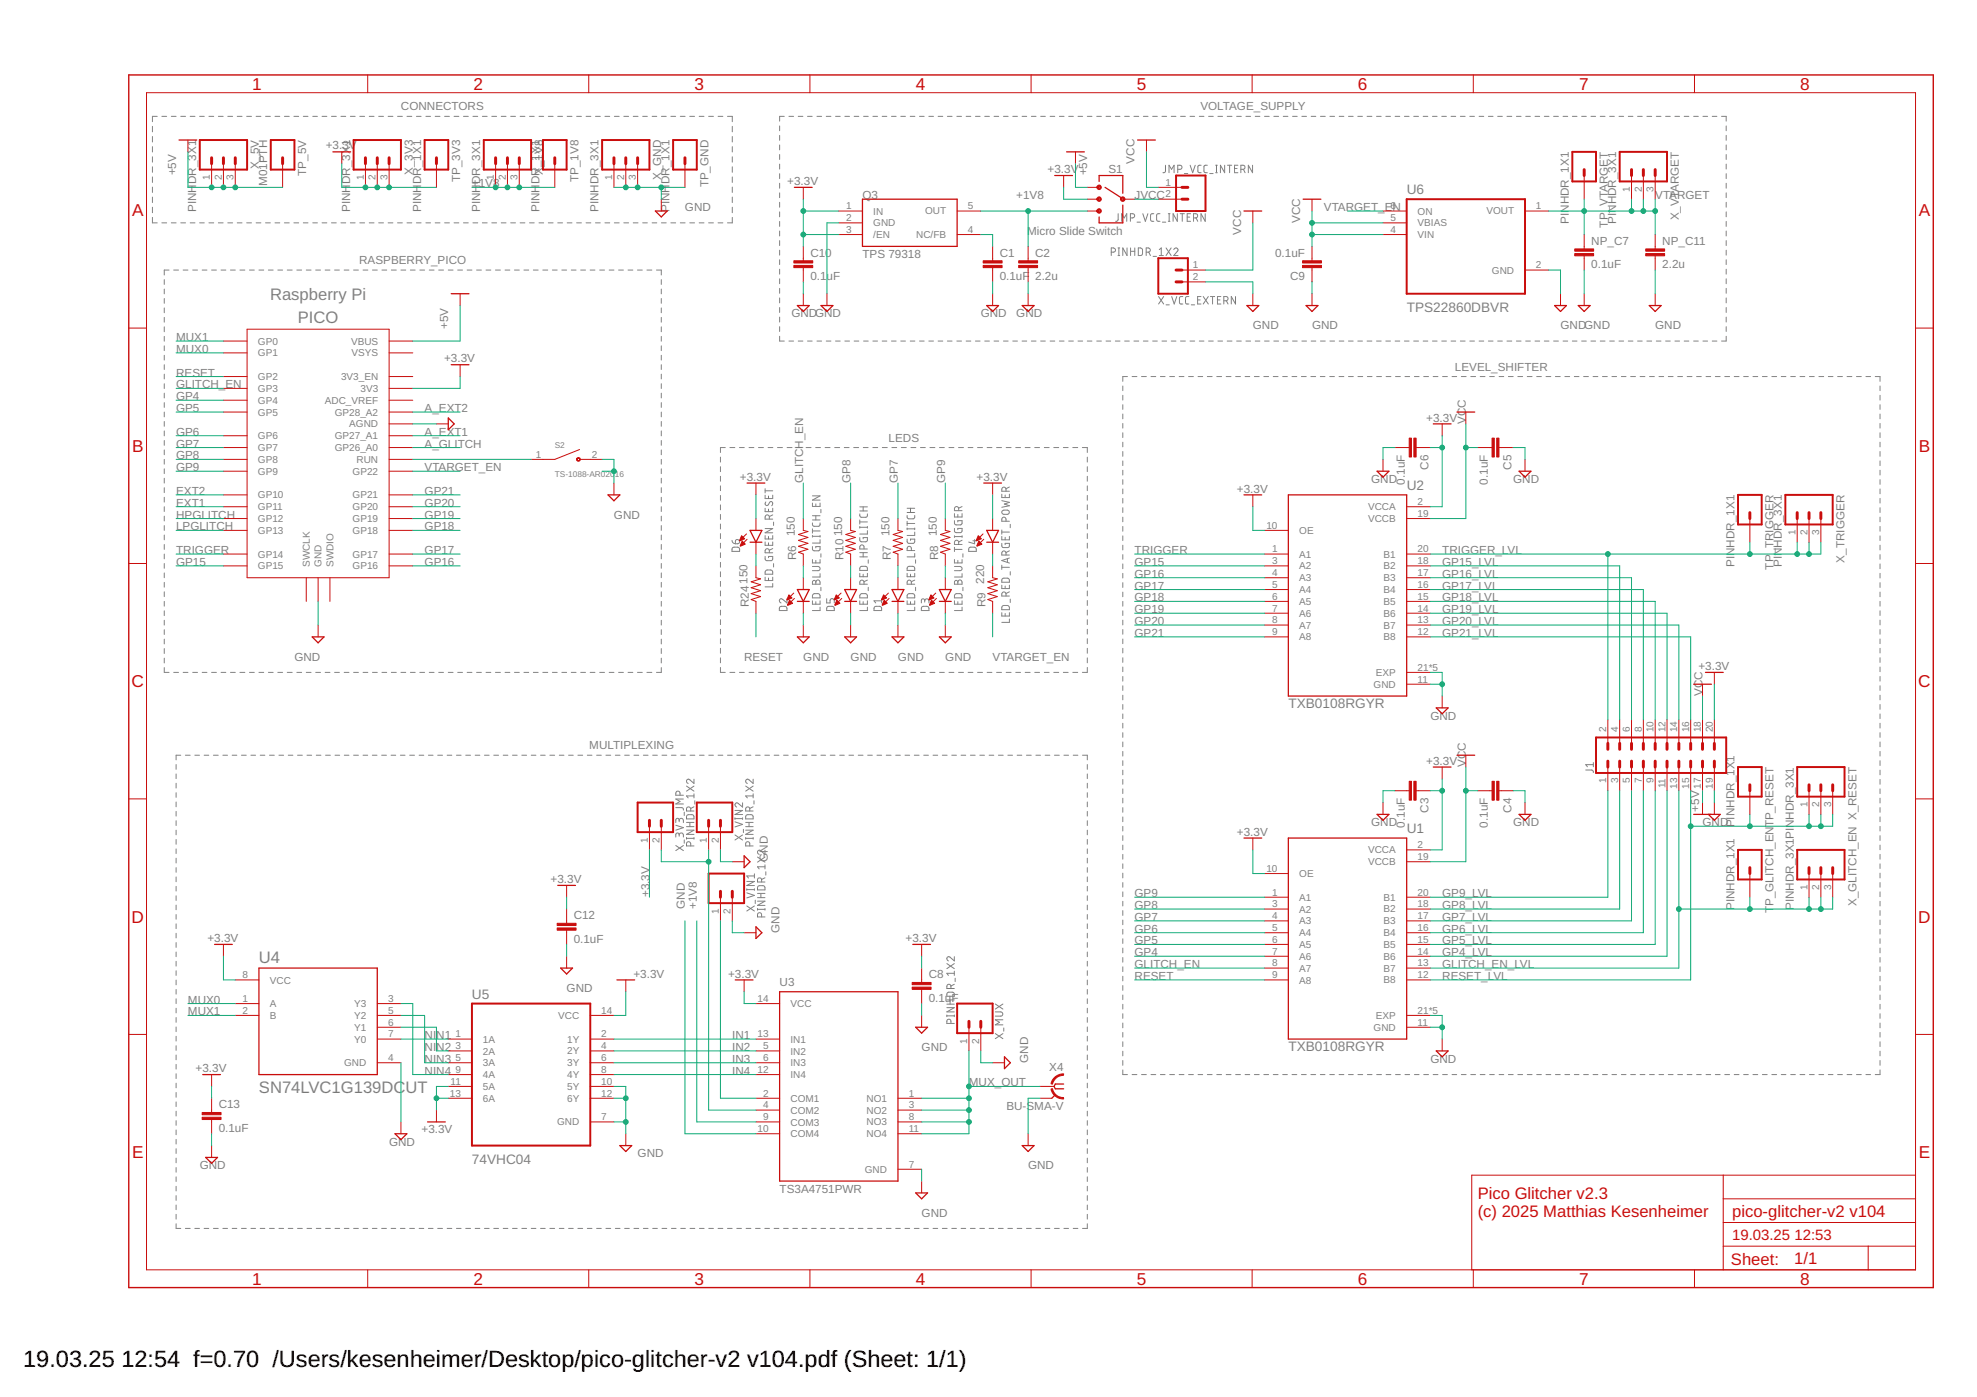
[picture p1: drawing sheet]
<svg xmlns="http://www.w3.org/2000/svg" width="297mm" height="210mm" viewBox="0 0 297 210" stroke-linecap="round" stroke-linejoin="round" font-family="sans-serif">
<defs><g id="words">
<g font-size="3.5">
<text x="3.5" y="205.4">19.03.25</text>
<text x="18.2" y="205.4">12:54 f=0.70 /Users/kesenheimer/Desktop/pico-glitcher-v2 v104.pdf (Sheet: 1/1)</text>
</g>
<g font-size="2.6" fill="#c90d0c">
<text x="37.9" y="13.5">1</text>
<text x="71.1" y="13.5">2</text>
<text x="104.4" y="13.5">3</text>
<text x="137.6" y="13.5">4</text>
<text x="170.8" y="13.5">5</text>
<text x="204" y="13.5">6</text>
<text x="237.3" y="13.5">7</text>
<text x="270.5" y="13.5">8</text>
<text x="19.8" y="32.5">A</text>
<text x="288.3" y="32.5">A</text>
<text x="19.8" y="67.9">B</text>
<text x="288.3" y="67.9">B</text>
<text x="19.7" y="103.3">C</text>
<text x="288.2" y="103.3">C</text>
<text x="19.7" y="138.6">D</text>
<text x="288.2" y="138.6">D</text>
<text x="19.8" y="174">E</text>
<text x="288.3" y="174">E</text>
<text x="37.9" y="193">1</text>
<text x="71.1" y="193">2</text>
<text x="104.4" y="193">3</text>
<text x="137.6" y="193">4</text>
<text x="170.8" y="193">5</text>
<text x="204" y="193">6</text>
<text x="237.3" y="193">7</text>
<text x="270.5" y="193">8</text>
</g>
<g font-size="2.5" fill="#808080">
<text x="40.6" y="45">Raspberry Pi</text>
<text x="44.7" y="48.6">PICO</text>
<text x="38.9" y="144.8">U4</text>
<text x="38.9" y="164.3">SN74LVC1G139DC</text>
<text x="60.9" y="164.3">UT</text>
</g>
<g font-size="2.5" fill="#c90d0c">
<text x="222" y="180.1">Pico Glitcher v2.3</text>
<text x="222" y="182.8">(c) 2025 Matthias Kesenheimer</text>
<text x="260.2" y="182.8">pico-glitcher-v2 v104</text>
<text x="260.1" y="190">Sheet:</text>
<text x="269.6" y="189.9">1/1</text>
</g>
<g font-size="2.2" fill="#c90d0c">
<text x="260.2" y="186.4">19.03.25</text>
<text x="269.6" y="186.4">12:53</text>
</g>
<g font-size="2.1" fill="#808080">
<text x="211.4" y="29.2">U6</text>
<text x="211.4" y="46.9">TPS22860DBVR</text>
<text x="211.4" y="73.7">U2</text>
<text x="193.6" y="106.4">TXB0108RGYR</text>
<text x="211.4" y="125.2">U1</text>
<text x="70.9" y="150.1">U5</text>
<text x="193.6" y="157.9">TXB0108RGYR</text>
<text x="70.9" y="174.9">74VHC04</text>
</g>
<g font-size="1.8" fill="#808080">
<text x="60.2" y="16.6">CONNECTORS</text>
<text x="180.3" y="16.6">VOLTAGE_SUPPLY</text>
<text x="49" y="22.5">+3.3V</text>
<text x="26.5" y="26.4" transform="rotate(-90 26.5 26.4)">+5V</text>
<text x="29.5" y="27.7" transform="rotate(-90 29.5 27.7)">DR_3X1</text>
<text x="38.9" y="25.3" transform="rotate(-90 38.9 25.3)">X_5V</text>
<text x="40.2" y="28" transform="rotate(-90 40.2 28)">M01PTH</text>
<text x="46" y="26.4" transform="rotate(-90 46 26.4)">TP_5V</text>
<text x="52.6" y="27.7" transform="rotate(-90 52.6 27.7)">DR_3X1</text>
<text x="62" y="26.3" transform="rotate(-90 62 26.3)">X_3V3</text>
<text x="63.3" y="27.7" transform="rotate(-90 63.3 27.7)">DR_1X1</text>
<text x="69.1" y="27.4" transform="rotate(-90 69.1 27.4)">TP_3V3</text>
<text x="70.9" y="28.1">+1V8</text>
<text x="72.2" y="27.7" transform="rotate(-90 72.2 27.7)">DR_3X1</text>
<text x="81" y="27.7" transform="rotate(-90 81 27.7)">DR_1X1</text>
<text x="81.6" y="26.3" transform="rotate(-90 81.6 26.3)">X</text>
<text x="81.6" y="25.1" transform="rotate(-90 81.6 25.1)">_1V8</text>
<text x="86.9" y="27.4" transform="rotate(-90 86.9 27.4)">TP_1V8</text>
<text x="99.4" y="27.1" transform="rotate(-90 99.4 27.1)">X_GND</text>
<text x="100.6" y="27.7" transform="rotate(-90 100.6 27.7)">DR_1X1</text>
<text x="106.5" y="28.2" transform="rotate(-90 106.5 28.2)">TP_GND</text>
<text x="118.3" y="27.8">+3.3V</text>
<text x="129.6" y="29.9">Q3</text>
<text x="152.7" y="29.9">+1V8</text>
<text x="157.4" y="26">+3.3V</text>
<text x="163.4" y="26.4" transform="rotate(-90 163.4 26.4)">+5V</text>
<text x="166.5" y="26">S1</text>
<text x="170.5" y="24.6" transform="rotate(-90 170.5 24.6)">VCC</text>
<text x="170.5" y="29.9">JVCC</text>
<text x="248.7" y="29.9">VTARGET</text>
<text x="29.5" y="31.9" transform="rotate(-90 29.5 31.9)">PINH</text>
<text x="52.6" y="31.9" transform="rotate(-90 52.6 31.9)">PINH</text>
<text x="63.3" y="31.9" transform="rotate(-90 63.3 31.9)">PINH</text>
<text x="72.2" y="31.9" transform="rotate(-90 72.2 31.9)">PINH</text>
<text x="81" y="31.9" transform="rotate(-90 81 31.9)">PINH</text>
<text x="89.9" y="31.9" transform="rotate(-90 89.9 31.9)">PINHDR_3X1</text>
<text x="100.6" y="31.9" transform="rotate(-90 100.6 31.9)">PINH</text>
<text x="102.9" y="31.7">GND</text>
<text x="154.3" y="35.3">Micro Slide Switch</text>
<text x="186.5" y="35.3" transform="rotate(-90 186.5 35.3)">VCC</text>
<text x="195.4" y="33.5" transform="rotate(-90 195.4 33.5)">VCC</text>
<text x="198.9" y="31.7">VTARGET_EN</text>
<text x="235.7" y="33.6" transform="rotate(-90 235.7 33.6)">PINHDR_1X1</text>
<text x="241.6" y="34.2" transform="rotate(-90 241.6 34.2)">TP_VTARGET</text>
<text x="242.8" y="33.6" transform="rotate(-90 242.8 33.6)">PINHDR_3X1</text>
<text x="252.3" y="33.1" transform="rotate(-90 252.3 33.1)">X_VTARGET</text>
<text x="54" y="39.7">RASPBERRY_PICO</text>
<text x="121.8" y="38.5">C10</text>
<text x="129.6" y="38.8">TPS 79318</text>
<text x="150.2" y="38.5">C1</text>
<text x="155.5" y="38.5">C2</text>
<text x="191.6" y="38.5">0.1uF</text>
<text x="239.1" y="40.3">0.1uF</text>
<text x="239.1" y="36.8">NP_C7</text>
<text x="249.8" y="40.3">2.2u</text>
<text x="249.8" y="36.8">NP_C11</text>
<text x="118.9" y="47.7">GNDGND</text>
<text x="121.8" y="42.1">0.1uF</text>
<text x="147.4" y="47.7">GND</text>
<text x="150.2" y="42.1">0.1uF 2.2u</text>
<text x="152.7" y="47.7">GND</text>
<text x="193.8" y="42.1">C9</text>
<text x="26.5" y="53">MUX0</text>
<text x="26.5" y="51.3">MUX1</text>
<text x="67.3" y="49.5" transform="rotate(-90 67.3 49.5)">+5V</text>
<text x="188.2" y="49.5">GND</text>
<text x="197.1" y="49.5">GND</text>
<text x="234.5" y="49.5">GNDGND</text>
<text x="248.7" y="49.5">GND</text>
<text x="26.5" y="56.6">RESET</text>
<text x="26.5" y="58.4">GLITCH_EN</text>
<text x="66.7" y="54.5">+3.3V</text>
<text x="218.6" y="55.7">LEVEL_SHIFTER</text>
<text x="26.5" y="61.9">GP5</text>
<text x="26.5" y="65.5">GP6</text>
<text x="26.5" y="60.1">GP4</text>
<text x="63.8" y="65.5">A_EXT1</text>
<text x="63.8" y="61.9">A_EXT2</text>
<text x="214.3" y="63.3">+3.3V</text>
<text x="220.2" y="63.7" transform="rotate(-90 220.2 63.7)">VCC</text>
<text x="26.5" y="67.3">GP7</text>
<text x="26.5" y="69">GP8</text>
<text x="26.5" y="70.8">GP9</text>
<text x="63.8" y="70.8">VTARGET_EN</text>
<text x="63.8" y="67.3">A_GLITCH</text>
<text x="133.5" y="66.4">LEDS</text>
<text x="214.7" y="70.6" transform="rotate(-90 214.7 70.6)">C6</text>
<text x="227.1" y="70.6" transform="rotate(-90 227.1 70.6)">C5</text>
<text x="26.5" y="76.1">EXT1</text>
<text x="26.5" y="74.4">EXT2</text>
<text x="26.5" y="77.9">HPGLITCH</text>
<text x="63.8" y="77.9">GP19</text>
<text x="63.8" y="76.1">GP20</text>
<text x="63.8" y="74.4">GP21</text>
<text x="92.2" y="77.9">GND</text>
<text x="111.2" y="72.2">+3.3V</text>
<text x="120.7" y="72.6" transform="rotate(-90 120.7 72.6)">GLITCH_EN</text>
<text x="127.8" y="72.6" transform="rotate(-90 127.8 72.6)">GP8</text>
<text x="134.9" y="72.6" transform="rotate(-90 134.9 72.6)">GP7</text>
<text x="142" y="72.6" transform="rotate(-90 142 72.6)">GP9</text>
<text x="146.7" y="72.2">+3.3V</text>
<text x="185.8" y="74">+3.3V</text>
<text x="206" y="72.6">GND</text>
<text x="211.1" y="72.8" transform="rotate(-90 211.1 72.8)">0.1uF</text>
<text x="223.5" y="72.8" transform="rotate(-90 223.5 72.8)">0.1uF</text>
<text x="227.4" y="72.6">GND</text>
<text x="26.5" y="79.7">LPGLITCH</text>
<text x="26.5" y="83.2">TRIGGER</text>
<text x="63.8" y="83.2">GP17</text>
<text x="63.8" y="79.7">GP18</text>
<text x="119.4" y="80.6" transform="rotate(-90 119.4 80.6)">150</text>
<text x="126.6" y="80.6" transform="rotate(-90 126.6 80.6)">150</text>
<text x="133.7" y="80.6" transform="rotate(-90 133.7 80.6)">150</text>
<text x="140.8" y="80.6" transform="rotate(-90 140.8 80.6)">150</text>
<text x="170.5" y="83.2">TRIGGER</text>
<text x="216.7" y="83.2">TRIGGER_LVL</text>
<text x="26.5" y="85">GP15</text>
<text x="63.8" y="85">GP16</text>
<text x="112.3" y="87.7" transform="rotate(-90 112.3 87.7)">150</text>
<text x="119.6" y="84.1" transform="rotate(-90 119.6 84.1)">R6</text>
<text x="126.7" y="84.1" transform="rotate(-90 126.7 84.1)">R10</text>
<text x="133.9" y="84.1" transform="rotate(-90 133.9 84.1)">R7</text>
<text x="141" y="84.1" transform="rotate(-90 141 84.1)">R8</text>
<text x="147.9" y="87.7" transform="rotate(-90 147.9 87.7)">220</text>
<text x="170.5" y="85">GP15</text>
<text x="170.5" y="86.8">GP16</text>
<text x="170.5" y="88.6">GP17</text>
<text x="216.7" y="85">GP15_LVL</text>
<text x="216.7" y="88.6">GP17_LVL</text>
<text x="216.7" y="86.8">GP16_LVL</text>
<text x="260.6" y="85.2" transform="rotate(-90 260.6 85.2)">PINHDR_1X1</text>
<text x="266.5" y="85.6" transform="rotate(-90 266.5 85.6)">TP_TRIGGER</text>
<text x="267.7" y="85.2" transform="rotate(-90 267.7 85.2)">PINHDR_3X1</text>
<text x="277.1" y="84.5" transform="rotate(-90 277.1 84.5)">X_TRIGGER</text>
<text x="112.5" y="91.2" transform="rotate(-90 112.5 91.2)">R24</text>
<text x="148.1" y="91.2" transform="rotate(-90 148.1 91.2)">R9</text>
<text x="170.5" y="90.4">GP18</text>
<text x="170.5" y="92.1">GP19</text>
<text x="170.5" y="93.9">GP20</text>
<text x="170.5" y="95.7">GP21</text>
<text x="216.7" y="95.7">GP21_LVL</text>
<text x="216.7" y="93.9">GP20_LVL</text>
<text x="216.7" y="92.1">GP19_LVL</text>
<text x="216.7" y="90.4">GP18_LVL</text>
<text x="44.2" y="99.2">GND</text>
<text x="111.8" y="99.2">RESET</text>
<text x="120.7" y="99.2">GND</text>
<text x="127.8" y="99.2">GND</text>
<text x="134.9" y="99.2">GND</text>
<text x="142" y="99.2">GND</text>
<text x="149.1" y="99.2">VTARGET_EN</text>
<text x="255.2" y="100.7">+3.3V</text>
<text x="255.8" y="104.6" transform="rotate(-90 255.8 104.6)">VCC</text>
<text x="88.5" y="112.6">MULTIPLEXING</text>
<text x="214.9" y="108.1">GND</text>
<text x="214.3" y="114.9">+3.3V</text>
<text x="220.2" y="115.2" transform="rotate(-90 220.2 115.2)">VCC</text>
<text x="185.8" y="125.6">+3.3V</text>
<text x="206" y="124.1">GND</text>
<text x="211.1" y="124.4" transform="rotate(-90 211.1 124.4)">0.1uF</text>
<text x="214.7" y="122.1" transform="rotate(-90 214.7 122.1)">C3</text>
<text x="223.5" y="124.4" transform="rotate(-90 223.5 124.4)">0.1uF</text>
<text x="227.1" y="122.1" transform="rotate(-90 227.1 122.1)">C4</text>
<text x="227.4" y="124.1">GND</text>
<text x="255.3" y="122" transform="rotate(-90 255.3 122)">+5V</text>
<text x="255.8" y="124.1">GND</text>
<text x="260.6" y="124.3" transform="rotate(-90 260.6 124.3)">PINHDR_1X1</text>
<text x="115.4" y="129.5" transform="rotate(-90 115.4 129.5)">GND</text>
<text x="82.7" y="132.7">+3.3V</text>
<text x="97.6" y="134.8" transform="rotate(-90 97.6 134.8)">+3.3V</text>
<text x="102.9" y="136.6" transform="rotate(-90 102.9 136.6)">GND</text>
<text x="104.7" y="136.6" transform="rotate(-90 104.7 136.6)">+1V8</text>
<text x="170.5" y="136.6">GP8</text>
<text x="170.5" y="134.8">GP9</text>
<text x="216.7" y="134.8">GP9_LVL</text>
<text x="216.7" y="136.6">GP8_LVL</text>
<text x="260.6" y="136.8" transform="rotate(-90 260.6 136.8)">PINHDR_1X1</text>
<text x="266.5" y="137.2" transform="rotate(-90 266.5 137.2)">T</text>
<text x="266.5" y="136.1" transform="rotate(-90 266.5 136.1)">P_GLITCH_ENTP_RESET</text>
<text x="269.5" y="136.8" transform="rotate(-90 269.5 136.8)">PINHDR_3X1PINHDR_3X1</text>
<text x="278.9" y="136.1" transform="rotate(-90 278.9 136.1)">X_GLITCH_EN X_RESET</text>
<text x="31.2" y="141.6">+3.3V</text>
<text x="86.2" y="141.6">0.1uF</text>
<text x="86.2" y="138.1">C12</text>
<text x="117.1" y="140.1" transform="rotate(-90 117.1 140.1)">GND</text>
<text x="136.1" y="141.6">+3.3V</text>
<text x="170.5" y="141.9">GP5</text>
<text x="170.5" y="140.1">GP6</text>
<text x="170.5" y="138.4">GP7</text>
<text x="170.5" y="143.7">GP4</text>
<text x="216.7" y="138.4">GP7_LVL</text>
<text x="216.7" y="140.1">GP6_LVL</text>
<text x="216.7" y="141.9">GP5_LVL</text>
<text x="216.7" y="143.7">GP4_LVL</text>
<text x="85.1" y="149">GND</text>
<text x="95.2" y="146.9">+3.3V</text>
<text x="109.4" y="146.9">+3.3V</text>
<text x="117.1" y="148.1">U3</text>
<text x="139.5" y="147">C8</text>
<text x="170.5" y="147.2">RESET</text>
<text x="170.5" y="145.5">GLITCH_EN</text>
<text x="216.7" y="147.2">RESET_LVL</text>
<text x="216.7" y="145.5">GLITCH_EN_LVL</text>
<text x="28.2" y="150.8">MUX0</text>
<text x="28.2" y="152.6">MUX1</text>
<text x="139.5" y="150.5">0.1uF</text>
<text x="29.4" y="161.1">+3.3V</text>
<text x="63.8" y="156.1">NIN1</text>
<text x="63.8" y="157.9">NIN2</text>
<text x="63.8" y="159.7">NIN3</text>
<text x="63.8" y="161.5">NIN4</text>
<text x="110" y="156.1">IN1</text>
<text x="110" y="157.9">IN2</text>
<text x="110" y="159.7">IN3</text>
<text x="110" y="161.5">IN4</text>
<text x="138.5" y="157.9">GND</text>
<text x="154.5" y="159.7" transform="rotate(-90 154.5 159.7)">GND</text>
<text x="157.6" y="160.9">X4</text>
<text x="214.9" y="159.7">GND</text>
<text x="32.9" y="166.5">C13</text>
<text x="145.6" y="163.2">MUX_OUT</text>
<text x="151.2" y="166.8">BU-SMA-V</text>
<text x="32.9" y="170.1">0.1uF</text>
<text x="58.5" y="172.1">GND</text>
<text x="63.3" y="170.2">+3.3V</text>
<text x="95.8" y="173.9">GND</text>
<text x="30" y="175.7">GND</text>
<text x="117.1" y="179.2">TS3A4751PWR</text>
<text x="154.5" y="175.7">GND</text>
<text x="138.5" y="182.8">GND</text>
</g>
<g font-size="1.5" fill="#808080">
<text x="31.5" y="27" transform="rotate(-90 31.5 27)">1</text>
<text x="33.3" y="27" transform="rotate(-90 33.3 27)">2</text>
<text x="35.1" y="27" transform="rotate(-90 35.1 27)">3</text>
<text x="54.7" y="27" transform="rotate(-90 54.7 27)">1</text>
<text x="56.4" y="27" transform="rotate(-90 56.4 27)">2</text>
<text x="58.2" y="27" transform="rotate(-90 58.2 27)">3</text>
<text x="74.2" y="27" transform="rotate(-90 74.2 27)">1</text>
<text x="76" y="27" transform="rotate(-90 76 27)">2</text>
<text x="77.8" y="27" transform="rotate(-90 77.8 27)">3</text>
<text x="92" y="27" transform="rotate(-90 92 27)">1</text>
<text x="93.8" y="27" transform="rotate(-90 93.8 27)">2</text>
<text x="95.5" y="27" transform="rotate(-90 95.5 27)">3</text>
<text x="175.1" y="27.9">1</text>
<text x="175.1" y="29.7">2</text>
<text x="244.9" y="28.8" transform="rotate(-90 244.9 28.8)">1</text>
<text x="246.7" y="28.8" transform="rotate(-90 246.7 28.8)">2</text>
<text x="248.4" y="28.8" transform="rotate(-90 248.4 28.8)">3</text>
<text x="127.1" y="31.4">1</text>
<text x="127.1" y="33.2">2</text>
<text x="127.1" y="35">3</text>
<text x="131.2" y="32.2">IN</text>
<text x="131.2" y="34">GND</text>
<text x="131.2" y="35.8">/EN</text>
<text x="137.7" y="35.8">NC/FB</text>
<text x="139" y="32.2">OUT</text>
<text x="145.4" y="31.4">5</text>
<text x="145.4" y="35">4</text>
<text x="208.9" y="31.4">6</text>
<text x="208.9" y="33.2">5</text>
<text x="208.9" y="35">4</text>
<text x="213" y="32.2">ON</text>
<text x="213" y="34">VBIAS</text>
<text x="213" y="35.8">VIN</text>
<text x="223.3" y="32.2">VOUT</text>
<text x="230.8" y="31.4">1</text>
<text x="179.2" y="40.3">1</text>
<text x="224.2" y="41.1">GND</text>
<text x="230.8" y="40.3">2</text>
<text x="179.2" y="42.1">2</text>
<text x="38.8" y="51.8">GP0</text>
<text x="38.8" y="53.6">GP1</text>
<text x="52.7" y="51.8">VBUS</text>
<text x="52.8" y="53.6">VSYS</text>
<text x="38.8" y="57.1">GP2</text>
<text x="38.8" y="58.9">GP3</text>
<text x="51.2" y="57.1">3V3_EN</text>
<text x="54.2" y="58.9">3V3</text>
<text x="38.8" y="60.7">GP4</text>
<text x="38.8" y="62.5">GP5</text>
<text x="48.8" y="60.7">ADC_VREF</text>
<text x="50.3" y="66">GP27_A1</text>
<text x="50.3" y="62.4">GP28_A2</text>
<text x="52.5" y="64.2">AGND</text>
<text x="38.8" y="66">GP6</text>
<text x="38.8" y="67.8">GP7</text>
<text x="38.8" y="69.6">GP8</text>
<text x="38.8" y="71.3">GP9</text>
<text x="50.3" y="67.8">GP26_A0</text>
<text x="53" y="71.3">GP22</text>
<text x="53.6" y="69.6">RUN</text>
<text x="80.5" y="68.8">1</text>
<text x="88.9" y="68.8">2</text>
<text x="38.8" y="74.9">GP10</text>
<text x="38.8" y="76.7">GP11</text>
<text x="53" y="76.7">GP20</text>
<text x="53" y="74.9">GP21</text>
<text x="205.6" y="76.7">VCCA</text>
<text x="213" y="75.9">2</text>
<text x="213" y="77.7">19</text>
<text x="38.8" y="78.4">GP12</text>
<text x="38.8" y="80.2">GP13</text>
<text x="38.8" y="83.8">GP14</text>
<text x="53" y="83.8">GP17</text>
<text x="53" y="80.2">GP18</text>
<text x="53" y="78.4">GP19</text>
<text x="190.3" y="79.4">10</text>
<text x="191.1" y="83">1</text>
<text x="195.2" y="80.2">OE</text>
<text x="195.2" y="83.8">A1</text>
<text x="205.6" y="78.4">VCCB</text>
<text x="207.9" y="83.8">B1</text>
<text x="213" y="83">20</text>
<text x="269.8" y="80.4" transform="rotate(-90 269.8 80.4)">1</text>
<text x="271.6" y="80.4" transform="rotate(-90 271.6 80.4)">2</text>
<text x="273.3" y="80.4" transform="rotate(-90 273.3 80.4)">3</text>
<text x="38.8" y="85.6">GP15</text>
<text x="46.5" y="85.2" transform="rotate(-90 46.5 85.2)">SWCLK</text>
<text x="48.3" y="85.2" transform="rotate(-90 48.3 85.2)">GND</text>
<text x="50.1" y="85.2" transform="rotate(-90 50.1 85.2)">SWDIO</text>
<text x="53" y="85.6">GP16</text>
<text x="191.1" y="84.8">3</text>
<text x="191.1" y="86.6">4</text>
<text x="191.1" y="88.3">5</text>
<text x="195.2" y="85.6">A2</text>
<text x="195.2" y="87.3">A3</text>
<text x="195.2" y="89.1">A4</text>
<text x="207.9" y="85.6">B2</text>
<text x="207.9" y="87.3">B3</text>
<text x="207.9" y="89.1">B4</text>
<text x="213" y="84.8">18</text>
<text x="213" y="86.6">17</text>
<text x="213" y="88.3">16</text>
<text x="191.1" y="90.1">6</text>
<text x="191.1" y="91.9">7</text>
<text x="191.1" y="93.7">8</text>
<text x="191.1" y="95.4">9</text>
<text x="195.2" y="90.9">A5</text>
<text x="195.2" y="92.7">A6</text>
<text x="195.2" y="94.4">A7</text>
<text x="207.9" y="90.9">B5</text>
<text x="207.9" y="92.7">B6</text>
<text x="207.9" y="94.4">B7</text>
<text x="213" y="90.1">15</text>
<text x="213" y="91.9">14</text>
<text x="213" y="93.7">13</text>
<text x="213" y="95.4">12</text>
<text x="195.2" y="96.2">A8</text>
<text x="206.7" y="101.6">EXP</text>
<text x="207.9" y="96.2">B8</text>
<text x="213" y="100.8">21*5</text>
<text x="206.4" y="103.3">GND</text>
<text x="213" y="102.6">11</text>
<text x="241.3" y="110.1" transform="rotate(-90 241.3 110.1)">2</text>
<text x="243.1" y="110.1" transform="rotate(-90 243.1 110.1)">4</text>
<text x="244.9" y="110.1" transform="rotate(-90 244.9 110.1)">6</text>
<text x="246.7" y="110.1" transform="rotate(-90 246.7 110.1)">8</text>
<text x="248.4" y="110.1" transform="rotate(-90 248.4 110.1)">10</text>
<text x="250.2" y="110.1" transform="rotate(-90 250.2 110.1)">12</text>
<text x="252" y="110.1" transform="rotate(-90 252 110.1)">14</text>
<text x="253.8" y="110.1" transform="rotate(-90 253.8 110.1)">16</text>
<text x="255.6" y="110.1" transform="rotate(-90 255.6 110.1)">18</text>
<text x="257.3" y="110.1" transform="rotate(-90 257.3 110.1)">20</text>
<text x="241.3" y="117.7" transform="rotate(-90 241.3 117.7)">1</text>
<text x="243.1" y="117.7" transform="rotate(-90 243.1 117.7)">3</text>
<text x="244.9" y="117.7" transform="rotate(-90 244.9 117.7)">5</text>
<text x="246.7" y="117.7" transform="rotate(-90 246.7 117.7)">7</text>
<text x="248.4" y="117.7" transform="rotate(-90 248.4 117.7)">9</text>
<text x="250.2" y="118.4" transform="rotate(-90 250.2 118.4)">11</text>
<text x="252" y="118.6" transform="rotate(-90 252 118.6)">13</text>
<text x="253.8" y="118.6" transform="rotate(-90 253.8 118.6)">15</text>
<text x="255.6" y="118.6" transform="rotate(-90 255.6 118.6)">17</text>
<text x="257.3" y="118.6" transform="rotate(-90 257.3 118.6)">19</text>
<text x="271.6" y="121.3" transform="rotate(-90 271.6 121.3)">1</text>
<text x="273.3" y="121.3" transform="rotate(-90 273.3 121.3)">2</text>
<text x="275.1" y="121.3" transform="rotate(-90 275.1 121.3)">3</text>
<text x="97.3" y="126.6" transform="rotate(-90 97.3 126.6)">1</text>
<text x="99.1" y="126.6" transform="rotate(-90 99.1 126.6)">2</text>
<text x="106.2" y="126.6" transform="rotate(-90 106.2 126.6)">1</text>
<text x="108" y="126.6" transform="rotate(-90 108 126.6)">2</text>
<text x="190.3" y="131">10</text>
<text x="195.2" y="131.8">OE</text>
<text x="205.6" y="128.2">VCCA</text>
<text x="205.6" y="130">VCCB</text>
<text x="213" y="127.4">2</text>
<text x="213" y="129.2">19</text>
<text x="108" y="137.3" transform="rotate(-90 108 137.3)">1</text>
<text x="109.8" y="137.3" transform="rotate(-90 109.8 137.3)">2</text>
<text x="191.1" y="134.6">1</text>
<text x="191.1" y="136.3">3</text>
<text x="195.2" y="135.3">A1</text>
<text x="195.2" y="137.1">A2</text>
<text x="207.9" y="135.3">B1</text>
<text x="207.9" y="137.1">B2</text>
<text x="213" y="134.6">20</text>
<text x="213" y="136.3">18</text>
<text x="271.6" y="133.7" transform="rotate(-90 271.6 133.7)">1</text>
<text x="273.3" y="133.7" transform="rotate(-90 273.3 133.7)">2</text>
<text x="275.1" y="133.7" transform="rotate(-90 275.1 133.7)">3</text>
<text x="191.1" y="138.1">4</text>
<text x="191.1" y="139.9">5</text>
<text x="191.1" y="141.7">6</text>
<text x="191.1" y="143.4">7</text>
<text x="195.2" y="138.9">A3</text>
<text x="195.2" y="140.7">A4</text>
<text x="195.2" y="142.4">A5</text>
<text x="207.9" y="138.9">B3</text>
<text x="207.9" y="140.7">B4</text>
<text x="207.9" y="142.4">B5</text>
<text x="213" y="138.1">17</text>
<text x="213" y="139.9">16</text>
<text x="213" y="141.7">15</text>
<text x="213" y="143.4">14</text>
<text x="36.4" y="147">8</text>
<text x="40.5" y="147.8">VCC</text>
<text x="191.1" y="145.2">8</text>
<text x="191.1" y="147">9</text>
<text x="195.2" y="144.2">A6</text>
<text x="195.2" y="146">A7</text>
<text x="195.2" y="147.8">A8</text>
<text x="207.9" y="144.2">B6</text>
<text x="207.9" y="146">B7</text>
<text x="207.9" y="147.8">B8</text>
<text x="213" y="145.2">13</text>
<text x="213" y="147">12</text>
<text x="36.4" y="150.6">1</text>
<text x="36.4" y="152.3">2</text>
<text x="40.5" y="151.3">A</text>
<text x="40.5" y="153.1">B</text>
<text x="53.2" y="154.9">Y1</text>
<text x="53.2" y="151.3">Y3</text>
<text x="53.2" y="153.1">Y2</text>
<text x="58.3" y="155.9">7</text>
<text x="58.3" y="154.1">6</text>
<text x="58.3" y="150.6">3</text>
<text x="58.3" y="152.3">5</text>
<text x="68.4" y="155.9">1</text>
<text x="83.9" y="153.1">VCC</text>
<text x="90.3" y="152.3">14</text>
<text x="90.3" y="155.9">2</text>
<text x="113.8" y="155.9">13</text>
<text x="113.8" y="150.6">14</text>
<text x="118.8" y="151.3">VCC</text>
<text x="206.4" y="154.9">GND</text>
<text x="206.7" y="153.1">EXP</text>
<text x="213" y="152.3">21*5</text>
<text x="213" y="154.1">11</text>
<text x="51.7" y="160.2">GND</text>
<text x="53.2" y="156.7">Y0</text>
<text x="58.3" y="159.4">4</text>
<text x="68.4" y="157.7">3</text>
<text x="68.4" y="159.4">5</text>
<text x="68.4" y="161.2">9</text>
<text x="72.5" y="156.7">1A</text>
<text x="72.5" y="158.4">2A</text>
<text x="72.5" y="160.2">3A</text>
<text x="72.5" y="162">4A</text>
<text x="85.2" y="156.7">1Y</text>
<text x="85.2" y="158.4">2Y</text>
<text x="85.2" y="160.2">3Y</text>
<text x="85.2" y="162">4Y</text>
<text x="90.3" y="157.7">4</text>
<text x="90.3" y="159.4">6</text>
<text x="90.3" y="161.2">8</text>
<text x="113.8" y="161.2">12</text>
<text x="114.7" y="157.7">5</text>
<text x="114.7" y="159.4">6</text>
<text x="118.8" y="156.7">IN1</text>
<text x="118.8" y="158.4">IN2</text>
<text x="118.8" y="160.2">IN3</text>
<text x="118.8" y="162">IN4</text>
<text x="145.3" y="156.8" transform="rotate(-90 145.3 156.8)">1</text>
<text x="147.1" y="156.8" transform="rotate(-90 147.1 156.8)">2</text>
<text x="67.6" y="164.8">13</text>
<text x="67.7" y="163">11</text>
<text x="72.5" y="163.8">5A</text>
<text x="72.5" y="165.6">6A</text>
<text x="85.2" y="163.8">5Y</text>
<text x="85.2" y="165.5">6Y</text>
<text x="90.3" y="163">10</text>
<text x="90.3" y="164.8">12</text>
<text x="114.7" y="164.8">2</text>
<text x="114.7" y="166.5">4</text>
<text x="118.8" y="165.6">COM1</text>
<text x="118.8" y="167.3">COM2</text>
<text x="130.2" y="165.5">NO1</text>
<text x="130.2" y="167.3">NO2</text>
<text x="136.5" y="164.8">1</text>
<text x="136.5" y="166.5">3</text>
<text x="83.7" y="169.1">GND</text>
<text x="90.3" y="168.3">7</text>
<text x="113.8" y="170.1">10</text>
<text x="114.7" y="168.3">9</text>
<text x="118.8" y="169.1">COM3</text>
<text x="118.8" y="170.9">COM4</text>
<text x="130.2" y="169.1">NO3</text>
<text x="130.2" y="170.9">NO4</text>
<text x="136.5" y="168.3">8</text>
<text x="136.5" y="170.1">11</text>
<text x="129.9" y="176.2">GND</text>
<text x="136.5" y="175.4">7</text>
</g>
<g font-size="1.2" fill="#808080">
<text x="83.4" y="71.7">TS-1088-AR02016</text>
<text x="83.4" y="67.3">S2</text>
</g>
</g></defs>
<g fill="none" stroke="#808080" stroke-width=".15">
<path d="M22.9 19v.8M23.6 17.5h-.7v.8M24.3 17.5h.7M25.7 17.5h.8M27.2 17.5h.7M28.6 17.5h.7M30 17.5h.7M31.4 17.5h.7M32.8 17.5h.7M34.2 17.5h.7M35.6 17.5h.8M37.1 17.5h.7"/>
<path d="M38.5 17.5h.7M39.9 17.5h.7M41.3 17.5h.7M42.7 17.5h.8M44.2 17.5h.7M45.6 17.5h.7M47 17.5h.7M48.4 17.5h.7M49.8 17.5h.7M51.2 17.5h.7M52.6 17.5h.8M54.1 17.5h.7"/>
<path d="M55.5 17.5h.7M56.9 17.5h.7M58.3 17.5h.7M59.7 17.5h.8M61.2 17.5h.7M62.6 17.5h.7M64 17.5h.7M65.4 17.5h.7M66.8 17.5h.7M68.2 17.5h.7M69.6 17.5h.8M71.1 17.5h.7"/>
<path d="M72.5 17.5h.7M73.9 17.5h.7M75.3 17.5h.7M76.7 17.5h.7M78.1 17.5h.8M79.6 17.5h.7M81 17.5h.7M82.4 17.5h.7M83.8 17.5h.7M85.2 17.5h.7M86.6 17.5h.8M88.1 17.5h.7"/>
<path d="M89.5 17.5h.7M90.9 17.5h.7M92.3 17.5h.7M93.7 17.5h.7M95.1 17.5h.8M96.6 17.5h.7M98 17.5h.7M99.4 17.5h.7M100.8 17.5h.7M102.2 17.5h.7M103.6 17.5h.8M105.1 17.5h.7"/>
<path d="M106.5 17.5h.7M107.9 17.5h.7M109.3 17.5h.7v.8M110 19v.8M117.1 18.9v.7M117.8 17.5h-.7v.7M118.5 17.5h.7M119.9 17.5h.7M121.3 17.5h.7M122.7 17.5h.7M124.1 17.5h.7M125.5 17.5h.7"/>
<path d="M126.9 17.5h.7M128.3 17.5h.7M129.8 17.5h.7M131.1 17.5h.7M132.5 17.5h.7M133.9 17.5h.7M135.3 17.5h.7M136.8 17.5h.7M138.2 17.5h.7M139.6 17.5h.7M140.9 17.5h.7M142.3 17.5h.7"/>
<path d="M143.8 17.5h.7M145.2 17.5h.7M146.6 17.5h.7M148 17.5h.7M149.4 17.5h.7M150.8 17.5h.7M152.2 17.5h.7M153.6 17.5h.7M155 17.5h.7M156.4 17.5h.7M157.8 17.5h.7M159.2 17.5h.7"/>
<path d="M160.6 17.5h.7M162 17.5h.7M163.4 17.5h.7M164.8 17.5h.7M166.2 17.5h.7M167.6 17.5h.7M169 17.5h.7M170.4 17.5h.7M171.8 17.5h.7M173.2 17.5h.7M174.6 17.5h.7M176 17.5h.7"/>
<path d="M177.4 17.5h.7M178.8 17.5h.7M180.2 17.5h.7M181.6 17.5h.7M183 17.5h.7M184.4 17.5h.7M185.8 17.5h.7M187.2 17.5h.7M188.6 17.5h.7M190 17.5h.7M191.4 17.5h.7M192.8 17.5h.7"/>
<path d="M194.2 17.5h.7M195.6 17.5h.7M197 17.5h.7M198.4 17.5h.7M199.8 17.5h.7M201.2 17.5h.7M202.6 17.5h.7M204 17.5h.7M205.4 17.5h.7M206.8 17.5h.7M208.2 17.5h.7M209.6 17.5h.7"/>
<path d="M211 17.5h.7M212.4 17.5h.7M213.8 17.5h.7M215.2 17.5h.7M216.6 17.5h.7M218 17.5h.7M219.4 17.5h.7M220.8 17.5h.7M222.2 17.5h.7M223.6 17.5h.7M225 17.5h.7M226.4 17.5h.7"/>
<path d="M227.8 17.5h.7M229.2 17.5h.7M230.6 17.5h.7M232 17.5h.7M233.4 17.5h.7M234.8 17.5h.7M236.2 17.5h.7M237.6 17.5h.7M239 17.5h.7M240.4 17.5h.8M241.9 17.5h.6M243.2 17.5h.7"/>
<path d="M244.6 17.5h.7M246 17.5h.7M247.4 17.5h.8M248.9 17.5h.7M250.3 17.5h.7M251.7 17.5h.6M253 17.5h.7M254.5 17.5h.7M255.9 17.5h.7M257.3 17.5h.7M258.7 17.5h.7v.7M259.4 18.9v.7"/>
<path d="M22.9 20.5v.8M22.9 22v.8M22.9 23.6v.8M22.9 25.1v.8M22.9 26.6v.8M22.9 28.1v.8M22.9 29.6v.8M22.9 31.1v.9M22.9 32.7v.8h.7M24.3 33.5h.7M25.7 33.5h.8M27.2 33.5h.7"/>
<path d="M28.6 33.5h.7M30 33.5h.7M31.4 33.5h.7M32.8 33.5h.7M34.2 33.5h.7M35.6 33.5h.8M37.1 33.5h.7M38.5 33.5h.7M39.9 33.5h.7M41.3 33.5h.7M42.7 33.5h.8M44.2 33.5h.7"/>
<path d="M45.6 33.5h.7M47 33.5h.7M48.4 33.5h.7M49.8 33.5h.7M51.2 33.5h.7M52.6 33.5h.8M54.1 33.5h.7M55.5 33.5h.7M56.9 33.5h.7M58.3 33.5h.7M59.7 33.5h.8M61.2 33.5h.7"/>
<path d="M62.6 33.5h.7M64 33.5h.7M65.4 33.5h.7M66.8 33.5h.7M68.2 33.5h.7M69.6 33.5h.8M71.1 33.5h.7M72.5 33.5h.7M73.9 33.5h.7M75.3 33.5h.7M76.7 33.5h.7M78.1 33.5h.8"/>
<path d="M79.6 33.5h.7M81 33.5h.7M82.4 33.5h.7M83.8 33.5h.7M85.2 33.5h.7M86.6 33.5h.8M88.1 33.5h.7M89.5 33.5h.7M90.9 33.5h.7M92.3 33.5h.7M93.7 33.5h.7M95.1 33.5h.8"/>
<path d="M96.6 33.5h.7M98 33.5h.7M99.4 33.5h.7M100.8 33.5h.7M102.2 33.5h.7M103.6 33.5h.8M105.1 33.5h.7M106.5 33.5h.7M107.9 33.5h.7M110 20.5v.8M110 22v.8M110 23.6v.8"/>
<path d="M110 25.1v.8M110 26.6v.8M110 28.1v.8M110 29.6v.8M110 31.1v.9M110 32.7v.8h-.7M117.1 20.3v.8M117.1 21.8v.7M117.1 23.2v.8M117.1 24.7v.7M117.1 26.1v.7M117.1 27.5v.8"/>
<path d="M117.1 29v.7M117.1 30.4v.7M117.1 31.8v.8M117.1 33.3v.7M117.1 34.7v.8M117.1 36.2v.7M117.1 37.6v.7M117.1 39v.8M167 37.9h.3a.32 .32 0 0 0 .3-.3 .32 .32 0 0 0-.3-.3h-.3v1.1M168 37.3h.2M168 38.4h.2M168 32.1v1l-.4 .2"/>
<path d="M168.1 37.3v1.1M168.5 33.3v-1.2l.4 .6 .4-.6v1.2M169.3 37.3v1.1l-.6-1.1v1.1M169.8 32.7h.4a.32 .32 0 0 0 .3-.3 .32 .32 0 0 0-.3-.3h-.4v1.2M169.9 37.3v1.1M169.9 37.8h.6M170.5 37.3v1.1M170.8 33.4h.5M171 37.3h.5l.1 .2v.7l-.1 .2h-.5zM171.7 32.1l.4 1.2 .4-1.2M172.2 37.9h.3a.32 .32 0 0 0 .3-.3 .32 .32 0 0 0-.3-.3h-.3v1.1M172.6 37.9l.2 .5"/>
<path d="M173.2 38.5h.6M173.4 32.1h-.4l-.1 .3v.8l.5 .1M174.2 38.4h.6M174.2 37.5l.3-.2v1.1M174.3 32.1h-.4l-.1 .3v.8l.5 .1M174.6 33.4h.6M175.1 24.8v1l-.4 .2M175.2 37.3l.8 1.1M175.5 33.3h.3M175.5 32.1h.3M175.6 26v-1.2l.4 .6 .4-.6v1.2M175.7 32.1v1.2"/>
<path d="M176 37.3l-.8 1.1M176.4 37.5a.31 .31 0 0 1 .4-.2 .31 .31 0 0 1 .1 .5l-.5 .6h.6M176.9 32.1v1.2l-.6-1.2v1.2M177 25.4h.3a.31 .31 0 0 0 .3-.3 .31 .31 0 0 0-.3-.3h-.3v1.2M177.3 32.1h.6M177.6 32.1v1.2M177.9 26.1h.6M178.4 32.6h.4M178.8 24.8l.4 1.2 .4-1.2M178.9 32.1h-.5v1.2h.5M179.3 32.7h.3a.32 .32 0 0 0 .3-.3 .32 .32 0 0 0-.3-.3h-.3v1.2M179.7 32.7l.3 .6"/>
<path d="M180.5 24.8h-.4l-.1 .3v.7l.1 .1 .4 .1M181.1 32.1v1.2l-.7-1.2v1.2M181.4 24.8h-.4l-.1 .3 .1 .8 .4 .1M181.8 26.1h.5M182.6 26h.3M182.6 24.8h.3M182.8 24.8v1.2M184 24.8v1.2l-.6-1.2v1.2M184.4 24.8h.7M184.7 24.8v1.2M185.5 25.3h.4M186 24.8h-.5v1.2h.5"/>
<path d="M186.4 25.4h.4a.31 .31 0 0 0 .3-.3 .31 .31 0 0 0-.3-.3h-.4v1.2M186.8 25.4l.3 .6M188.2 24.8v1.2l-.6-1.2v1.2M259.4 20.3v.8M259.4 21.8v.7M259.4 23.2v.8M259.4 24.7v.7M259.4 26.1v.7M259.4 27.5v.8M259.4 29v.7M259.4 30.4v.7M259.4 31.8v.8"/>
<path d="M259.4 33.3v.7M259.4 34.7v.8M259.4 36.2v.7M259.4 37.6v.7M259.4 39v.8M24.7 42v.7M24.7 43.4v.8M24.7 44.9v.7M24.7 46.3v.7M24.7 47.7v.7M24.7 49.1v.7M24.7 50.5v.8"/>
<path d="M24.7 52v.7M24.7 53.4v.7M24.7 54.8v.7M24.7 56.2v.7M24.7 57.7v.7M24.7 59.1v.7M25.4 40.6h-.7v.7M26.1 40.6h.7M27.5 40.6h.7M29 40.6h.7M30.4 40.6h.7M31.8 40.6h.7"/>
<path d="M33.2 40.6h.7M34.6 40.6h.7M36 40.6h.8M37.5 40.6h.7M38.9 40.6h.7M40.3 40.6h.7M41.7 40.6h.8M43.2 40.6h.7M44.6 40.6h.7M46 40.6h.7M47.4 40.6h.8M48.9 40.6h.7"/>
<path d="M50.3 40.6h.7M51.7 40.6h.7M53.1 40.6h.7M54.5 40.6h.8M56 40.6h.7M57.4 40.6h.7M58.8 40.6h.7M60.2 40.6h.8M61.7 40.6h.7M63.1 40.6h.7M64.5 40.6h.7M65.9 40.6h.7"/>
<path d="M67.4 40.6h.7M68.8 40.6h.7M70.2 40.6h.7M71.6 40.6h.7M73 40.6h.7M74.4 40.6h.8M75.9 40.6h.7M77.3 40.6h.7M78.7 40.6h.7M80.1 40.6h.8M81.6 40.6h.7M83 40.6h.7"/>
<path d="M84.4 40.6h.7M85.8 40.6h.8M87.2 40.6h.8M88.7 40.6h.7M90.1 40.6h.7M91.5 40.6h.7M92.9 40.6h.8M94.4 40.6h.7M95.8 40.6h.7M97.2 40.6h.7M98.6 40.6h.8v.7M99.4 42v.7"/>
<path d="M99.4 43.4v.8M99.4 44.9v.7M99.4 46.3v.7M99.4 47.7v.7M99.4 49.1v.7M99.4 50.5v.8M99.4 52v.7M99.4 53.4v.7M99.4 54.8v.7M99.4 56.2v.7M99.4 57.7v.7M99.4 59.1v.7"/>
<path d="M117.1 40.4v.8M117.1 41.9v.7M117.1 43.3v.8M117.1 44.8v.7M117.1 46.2v.7M117.1 47.6v.8M117.1 49.1v.7M117.1 50.5v.7h.7M118.5 51.2h.7M119.9 51.2h.7M121.3 51.2h.7M122.7 51.2h.7"/>
<path d="M124.1 51.2h.7M125.5 51.2h.7M126.9 51.2h.7M128.3 51.2h.7M129.8 51.2h.7M131.1 51.2h.7M132.5 51.2h.7M133.9 51.2h.7M135.3 51.2h.7M136.8 51.2h.7M138.2 51.2h.7M139.6 51.2h.7"/>
<path d="M140.9 51.2h.7M142.3 51.2h.7M143.8 51.2h.7M145.2 51.2h.7M146.6 51.2h.7M148 51.2h.7M149.4 51.2h.7M150.8 51.2h.7M152.2 51.2h.7M153.6 51.2h.7M155 51.2h.7M156.4 51.2h.7"/>
<path d="M157.8 51.2h.7M159.2 51.2h.7M160.6 51.2h.7M162 51.2h.7M163.4 51.2h.7M164.8 51.2h.7M166.2 51.2h.7M167.6 51.2h.7M168.7 58v.7M168.7 59.4v.7M169 51.2h.7M169.4 56.6h-.7v.7"/>
<path d="M170.1 56.6h.7M170.4 51.2h.7M171.5 56.6h.7M171.8 51.2h.7M172.9 56.6h.8M173.2 51.2h.7M174.1 44.6l.7 1.1M174.3 56.6h.7M174.6 51.2h.7M174.8 44.6l-.7 1.1M175.2 45.8h.5M175.7 56.6h.8"/>
<path d="M176 51.2h.7M176 44.6l.4 1.1 .4-1.1M177.2 56.6h.7M177.4 51.2h.7M177.7 44.6h-.4l-.1 .2 .1 .8 .4 .1M178.6 56.6h.7M178.6 44.6h-.4l-.1 .2 .1 .8 .4 .1M178.8 51.2h.7M179 45.8h.5M179.9 45.1h.4M180 56.6h.7M180.2 51.2h.7"/>
<path d="M180.4 44.6h-.5v1.1h.5M180.8 44.6l.7 1.1M181.4 56.6h.7M181.5 44.6l-.7 1.1M181.6 51.2h.7M181.9 44.6h.6M182.2 44.6v1.1M182.8 56.6h.7M182.9 45.1h.4M183 51.2h.7M183.4 44.6h-.5v1.1h.5M183.9 45.2h.3a.32 .32 0 0 0 .3-.3 .32 .32 0 0 0-.3-.3h-.3v1.1"/>
<path d="M184.2 56.6h.8M184.3 45.2l.2 .5M184.4 51.2h.7M185.6 44.6v1.1l-.6-1.1v1.1M185.7 56.6h.7M185.8 51.2h.7M187.1 56.6h.7M187.2 51.2h.7M188.5 56.6h.7M188.6 51.2h.7M189.9 56.6h.7M190 51.2h.7"/>
<path d="M191.3 56.6h.7M191.4 51.2h.7M192.7 56.6h.7M192.8 51.2h.7M194.1 56.6h.7M194.2 51.2h.7M195.5 56.6h.8M195.6 51.2h.7M197 56.6h.7M197 51.2h.7M198.4 56.6h.7M198.4 51.2h.7"/>
<path d="M199.8 56.6h.7M199.8 51.2h.7M201.2 56.6h.7M201.2 51.2h.7M202.6 51.2h.7M202.6 56.6h.7M204 51.2h.7M204 56.6h.7M205.4 51.2h.7M205.4 56.6h.7M206.8 51.2h.7M206.8 56.6h.8"/>
<path d="M208.2 51.2h.7M208.3 56.6h.7M209.6 51.2h.7M209.7 56.6h.7M211 51.2h.7M211.1 56.6h.7M212.4 51.2h.7M212.5 56.6h.7M213.8 51.2h.7M213.9 56.6h.7M215.2 51.2h.7M215.3 56.6h.7"/>
<path d="M216.6 51.2h.7M216.7 56.6h.8M218 51.2h.7M218.2 56.6h.7M219.4 51.2h.7M219.6 56.6h.7M220.8 51.2h.7M221 56.6h.7M222.2 51.2h.7M222.4 56.6h.7M223.6 51.2h.7M223.8 56.6h.7"/>
<path d="M225 51.2h.7M225.2 56.6h.7M226.4 51.2h.7M226.6 56.6h.8M227.8 51.2h.7M228 56.6h.8M229.2 51.2h.7M229.5 56.6h.7M230.6 51.2h.7M230.9 56.6h.7M232 51.2h.7M232.3 56.6h.7"/>
<path d="M233.4 51.2h.7M233.7 56.6h.7M234.8 51.2h.7M235.1 56.6h.7M236.2 51.2h.7M236.5 56.6h.7M237.6 51.2h.7M237.9 56.6h.8M239 51.2h.7M239.4 56.6h.7M240.4 51.2h.8M240.8 56.6h.7"/>
<path d="M241.9 51.2h.6M242.2 56.6h.7M243.2 51.2h.7M243.6 56.6h.7M244.6 51.2h.7M245 56.6h.7M246 51.2h.7M246.4 56.6h.7M247.4 51.2h.8M247.8 56.6h.8M248.9 51.2h.7M249.3 56.6h.7"/>
<path d="M250.3 51.2h.7M250.7 56.6h.7M251.7 51.2h.6M252.1 56.6h.7M253 51.2h.7M253.5 56.6h.7M254.5 51.2h.7M254.9 56.6h.7M255.9 51.2h.7M256.3 56.6h.7M257.3 51.2h.7M257.7 56.6h.7"/>
<path d="M259.1 56.6h.8M259.4 40.4v.8M259.4 41.9v.7M259.4 43.3v.8M259.4 44.8v.7M259.4 46.2v.7M259.4 47.6v.8M259.4 49.1v.7M259.4 50.5v.7h-.7M260.6 56.6h.7M262 56.6h.7M263.4 56.6h.7"/>
<path d="M264.8 56.6h.7M266.2 56.6h.7M267.6 56.6h.7M269 56.6h.7M270.4 56.6h.8M271.9 56.6h.7M273.3 56.6h.7M274.7 56.6h.7M276.1 56.6h.7M277.5 56.6h.7M278.9 56.6h.8M280.4 56.6h.7"/>
<path d="M281.7 56.6h.8v.7M282.5 58v.7M282.5 59.4v.7M24.7 60.5v.7M24.7 61.9v.7M24.7 63.3v.8M24.7 64.7v.8M24.7 66.2v.7M24.7 67.6v.7M24.7 69v.7M24.7 70.4v.8M24.7 71.9v.7"/>
<path d="M24.7 73.3v.7M24.7 74.7v.7M24.7 76.1v.8M24.7 77.6v.7M24.7 79v.7M99.4 60.5v.7M99.4 61.9v.7M99.4 63.3v.8M99.4 64.7v.8M99.4 66.2v.7M99.4 67.6v.7M99.4 69v.7"/>
<path d="M99.4 70.4v.8M99.4 71.9v.7M99.4 73.3v.7M99.4 74.7v.7M99.4 76.1v.8M99.4 77.6v.7M99.4 79v.7M108.2 68.7v.7M108.2 70.1v.8M108.2 71.6v.7M108.2 73v.7M108.2 74.4v.8"/>
<path d="M108.2 75.9v.7M108.2 77.3v.7M108.2 78.7v.8M109 67.2h-.8v.8M109.7 67.2h.7M111.1 67.2h.7M112.5 67.2h.8M114 67.2h.7M115 79.4h1.1l-1.1 .7h1.1M115 74.4v.5h1.1v-.5M115 76.4v.5h1.1v-.5M115 73.4v.7"/>
<path d="M115 73.7h1.1M115.1 75.4l-.1 .4 .2 .2 .2-.2 .2-.3a.31 .31 0 0 1 .5 0 .31 .31 0 0 1-.1 .5M115.4 67.2h.7M115.5 74.5v.4M115.5 76.5v.4M115.6 78v-.3a.32 .32 0 0 0-.3-.3 .32 .32 0 0 0-.3 .3v.3h1.1M116.1 77.4l-.5 .2M116.2 78.4v.6M116.8 67.2h.8M118.3 67.2h.7M119.7 67.2h.7M121.1 67.2h.8"/>
<path d="M122.1 78.6v.4l.2 .1h.8l.1-.2v-.3M122.1 75.6v.5h1.1v-.5M122.1 79.5v.6M122.1 79.8h1.1M122.1 78.1h1.1M122.1 77.5h1.1M122.1 74.5h1.1l-1.1 .6h1.1M122.6 67.2h.7M122.6 75.7v.4M122.6 77.5v.6M123.3 76.5v.5M124 67.2h.7"/>
<path d="M125.4 67.2h.8M126.9 67.2h.7M128.3 67.2h.7M129.2 77.2v.4l.2 .1h.8l.1-.1v-.4M129.2 78.1v.6M129.2 79.1v.3M129.2 79.2h1.1M129.2 78.4h1.1M129.2 76.8h1.1M129.2 76.2h1.1M129.7 76.2v.6M129.7 67.2h.7"/>
<path d="M130.3 79.1v.3M130.3 79.7v.5h-1.1M131.1 67.2h.8M132.6 67.2h.7M134 67.2h.7M135.4 67.2h.8M136.3 77.4v.4l.2 .2 .8-.1 .1-.1v-.4M136.3 78.3v.7M136.3 79.3v.3M136.3 79.5h1.1M136.3 78.7h1.1M136.3 77h1.1"/>
<path d="M136.3 76.4h1.1M136.8 76.4v.6M136.9 67.2h.7M137.4 79.3v.3M137.4 79.9v.6h-1.1M138.3 67.2h.7M139.7 67.2h.8M141.2 67.2h.7M142.6 67.2h.7M143.4 79.4v.4l.1 .2h.8l.2-.1v-.5h-.6v.2M143.4 78.2v.4l.1 .2 .8 .1 .2-.2v-.5h-.6v.2M143.4 77.2v.5h1.1v-.5"/>
<path d="M143.9 77.3v.4M144 67.2h.8M144 76.7v-.4a.33 .33 0 0 0-.3-.2 .33 .33 0 0 0-.3 .3v.3h1.1M144.5 76.1l-.5 .2M145.5 67.2h.7M146.9 67.2h.7M148.3 67.2h.7M149.7 67.2h.8M150.5 74.3v.5h1.2v-.5M150.5 79.6v.7M150.5 79.9h1.2M150.5 75.2l1.2 .3-.8 .2 .8 .3-1.2 .2"/>
<path d="M150.6 76.8a.86 .86 0 0 1 1 0v.1a.3 .3 0 0 1-.3 .4h-.5a.32 .32 0 0 1-.3-.2 .32 .32 0 0 1 .1-.3zM151 74.4v.4M151.2 78.3l-.1-.4a.31 .31 0 0 0-.3-.2 .31 .31 0 0 0-.3 .3v.3h1.2M151.2 73.8l-.1-.4a.31 .31 0 0 0-.3-.2 .31 .31 0 0 0-.3 .3v.3h1.2M151.2 67.2h.7M151.7 73.2l-.5 .2M151.8 78.8v.5M152.6 67.2h.7M154 67.2h.8M155.5 67.2h.7M156.9 67.2h.7M158.3 67.2h.8"/>
<path d="M159.8 67.2h.7M161.2 67.2h.7M162.6 67.2h.8v.8M163.4 68.7v.7M163.4 70.1v.8M163.4 71.6v.7M163.4 73v.7M163.4 74.4v.8M163.4 75.9v.7M163.4 77.3v.7M163.4 78.7v.8M168.7 60.8v.7"/>
<path d="M168.7 62.2v.7M168.7 63.6v.7M168.7 65v.7M168.7 66.4v.7M168.7 67.8v.8M168.7 69.3v.7M168.7 70.7v.7M168.7 72.1v.7M168.7 73.5v.7M168.7 74.9v.7M168.7 76.3v.7M168.7 77.7v.7"/>
<path d="M168.7 79.1v.7M282.5 60.8v.7M282.5 62.2v.7M282.5 63.6v.7M282.5 65v.7M282.5 66.4v.7M282.5 67.8v.8M282.5 69.3v.7M282.5 70.7v.7M282.5 72.1v.7M282.5 73.5v.7M282.5 74.9v.7"/>
<path d="M282.5 76.3v.7M282.5 77.7v.7M282.5 79.1v.7M24.7 80.4v.7M24.7 81.8v.7M24.7 83.2v.8M24.7 84.7v.7M24.7 86.1v.7M24.7 87.5v.7M24.7 88.9v.7M24.7 90.4v.7M24.7 91.8v.7"/>
<path d="M24.7 93.2v.7M24.7 94.6v.7M24.7 96v.8M24.7 97.5v.7M24.7 98.9v.7M99.4 80.4v.7M99.4 81.8v.7M99.4 83.2v.8M99.4 84.7v.7M99.4 86.1v.7M99.4 87.5v.7M99.4 88.9v.7"/>
<path d="M99.4 90.4v.7M99.4 91.8v.7M99.4 93.2v.7M99.4 94.6v.7M99.4 96v.8M99.4 97.5v.7M99.4 98.9v.7M108.2 80.2v.7M108.2 81.6v.8M108.2 83.1v.7M108.2 84.5v.7M108.2 85.9v.8"/>
<path d="M108.2 87.4v.7M108.2 88.8v.7M108.2 90.2v.8M108.2 91.7v.7M108.2 93.1v.8M108.2 94.6v.7M108.2 96v.7M108.2 97.4v.7M108.2 98.8v.8M110 81.2a.51 .51 0 0 0 .5 .5M110.1 82.3l.8-.1 .2 .2v.4h-1.1zM110.6 81.2a.33 .33 0 0 1 .5 0 .33 .33 0 0 1-.3 .5h-.3z"/>
<path d="M115 83.6v.4l.1 .2h.7l.3-.1v-.5h-.6v.2M115 80.5v.5h1.1v-.5M115 81.4v.5h1.1v-.5M115 86.7v.5h1.1v-.5M115.1 85.7l.2-.1 .6 .1 .2 .2v.4h-1.1zM115.5 80.6v.4M115.5 81.6v.3M115.5 86.8v.4M115.6 83.1v-.5a.33 .33 0 0 0-.4-.2 .33 .33 0 0 0-.2 .3v.4h1.1M116.1 87.7v.5h-1.1M116.1 82.4l-.5 .3M116.2 84.7v.5"/>
<path d="M117.2 91.2l.8-.1 .2 .2v.4h-1.1zM118.2 90v.6l-.6-.5a.31 .31 0 0 0-.5 0 .31 .31 0 0 0 .2 .5M122.1 85.1h.8a.32 .32 0 0 1 .3 .3 .32 .32 0 0 1-.3 .3h-.8M122.1 82.1v.4l.1 .2 .8 .1 .2-.2v-.5h-.6v.2M122.1 90.3v.5h1.1v-.5M122.1 84.1v.5h1.1v-.5M122.1 80.5v.2M122.1 80.6h1.1M122.1 87.4l.3-.2 .2 .3a.32 .32 0 0 1 .3-.4 .32 .32 0 0 1 .3 .4v.3h-1.1zM122.2 89.3l.2-.1h.6l.2 .2v.4h-1.1zM122.6 84.2v.4M122.6 87.5v.3"/>
<path d="M122.6 90.4v.4M123.2 91.2v.5h-1.1M123.2 86.2v.5h-1.1M123.2 80.5v.2M123.2 81.1v.5h-1.1M123.3 83.2v.5M123.3 88.2v.6M124.2 90v.6h.5v-.4a.32 .32 0 0 1 .3-.2 .32 .32 0 0 1 .3 .2v.4M124.3 91.2l.9-.1 .1 .2v.4h-1.1zM129.2 80.8v.4l.1 .2h.8l.2-.1v-.5h-.6v.2M129.2 90.3v.5h1.1v-.5M129.2 86.1v.6h1.1v-.6"/>
<path d="M129.2 83.7h1.1M129.2 83h1.1M129.3 89.3l.2-.1h.6l.2 .2v.4h-1.1zM129.3 85.2l.8-.1 .2 .2v.4h-1.1zM129.7 83v.7M129.7 86.3v.4M129.7 90.4v.4M129.8 87.8v-.5a.33 .33 0 0 0-.4-.1 .33 .33 0 0 0-.2 .3v.3h1.1M129.8 82.5v-.5a.33 .33 0 0 0-.4-.1 .33 .33 0 0 0-.2 .3v.3h1.1M130.3 91.2v.5h-1.1M130.3 87.2l-.5 .2M130.5 84.1v.5"/>
<path d="M130.5 88.2v.6M131.4 91.2l.9-.1 .1 .2 .1 .4h-1.2zM132.5 90v.6M132.5 90.3h-1.2l.3 .3M136.3 81v.4l.1 .2h.8l.2-.1v-.5h-.6v.2M136.3 90.3v.5h1.1v-.5M136.3 86.1v.6h1.1v-.6M136.4 89.3l.2-.1h.6l.2 .2v.4h-1.1zM136.4 85.2l.8-.1 .2 .2v.4h-1.1zM136.8 86.3v.4M136.8 90.4v.4M136.9 87.8v-.5a.33 .33 0 0 0-.3-.1 .33 .33 0 0 0-.3 .3v.3h1.1"/>
<path d="M136.9 82.7v-.3a.32 .32 0 0 0-.3-.3 .32 .32 0 0 0-.3 .3v.3h1.1M137.4 91.2v.5h-1.1M137.4 83.2v.5h-1.1M137.4 87.2l-.5 .2M137.6 84.1v.5M137.6 88.2v.6M138.5 91.2l.9-.1 .2 .2v.4h-1.2zM138.9 90.3a.32 .32 0 0 1 .4-.3 .32 .32 0 0 1 .3 .3v.3M138.9 90.5v-.4l-.3-.1-.1 .1-.1 .5M143.4 85.1h.8a.32 .32 0 0 1 .4 .3 .32 .32 0 0 1-.4 .3h-.8M143.4 84.1v.5h1.1v-.5M143.4 90.3v.5h1.1v-.5"/>
<path d="M143.4 80.5v.3M143.4 82.2v.7M143.4 82.5h1.1M143.4 80.6h1.1M143.4 87.4l.3-.2 .2 .3a.32 .32 0 0 1 .3-.4 .32 .32 0 0 1 .3 .4v.3h-1.1zM143.5 89.3l.2-.1h.7l.1 .2v.4h-1.1zM143.9 84.2v.4M143.9 87.5v.3M143.9 90.4v.4M144 81.8v-.3a.32 .32 0 0 0-.3-.3 .32 .32 0 0 0-.3 .3v.3h1.1M144.5 91.2v.5h-1.1M144.5 80.5v.3"/>
<path d="M144.5 86.2v.5h-1.1M144.5 81.2l-.5 .2M144.7 83.2v.5M144.7 88.2v.6M145.6 82.3l.9-.1 .2 .2v.4h-1.2zM146.2 81.3h.5M146.4 81.1v.6l-.9-.3M150.5 81.6v.4l.1 .3h.8l.2-.2 .1-.5h-.7v.2M150.5 80.6v.5h1.2v-.5M150.5 87.9v.5h1.2v-.5M150.5 92.1v.5h1.2v-.5M150.5 84.9v.7"/>
<path d="M150.5 85.2h1.2M150.6 91.1l.2-.1h.7l.1 .2 .1 .4h-1.2zM150.6 87l.9-.1 .1 .2 .1 .4h-1.2zM151 80.7v.4M151 88.1v.3M151 92.2v.4M151.2 89.6l-.1-.5a.31 .31 0 0 0-.3-.2 .31 .31 0 0 0-.3 .3v.4h1.2M151.2 83.4l-.1-.4a.31 .31 0 0 0-.3-.2 .31 .31 0 0 0-.3 .3v.3h1.2M151.4 83.9v.6M151.7 93v.5h-1.2M151.7 88.9l-.5 .3M151.7 83.8l-1.2 .4 1.2 .4"/>
<path d="M151.7 82.8l-.5 .2M151.8 85.9v.5M151.8 90v.5M163.4 80.2v.7M163.4 81.6v.8M163.4 83.1v.7M163.4 84.5v.7M163.4 85.9v.8M163.4 87.4v.7M163.4 88.8v.7M163.4 90.2v.8M163.4 91.7v.7"/>
<path d="M163.4 93.1v.8M163.4 94.6v.7M163.4 96v.7M163.4 97.4v.7M163.4 98.8v.8M168.7 80.5v.7M168.7 81.9v.7M168.7 83.3v.7M168.7 84.7v.7M168.7 86.1v.7M168.7 87.5v.8M168.7 89v.7"/>
<path d="M168.7 90.4v.7M168.7 91.8v.7M168.7 93.2v.7M168.7 94.6v.7M168.7 96v.7M168.7 97.4v.7M168.7 98.8v.7M282.5 80.5v.7M282.5 81.9v.7M282.5 83.3v.7M282.5 84.7v.7M282.5 86.1v.7"/>
<path d="M282.5 87.5v.8M282.5 89v.7M282.5 90.4v.7M282.5 91.8v.7M282.5 93.2v.7M282.5 94.6v.7M282.5 96v.7M282.5 97.4v.7M282.5 98.8v.7M24.7 100.3v.7h.7M26.1 101h.7M26.5 114.9v.7"/>
<path d="M26.5 116.3v.7M26.5 117.7v.7M26.5 119.1v.7M27.2 113.5h-.7v.7M27.5 101h.7M27.9 113.5h.7M29 101h.7M29.3 113.5h.7M30.4 101h.7M30.7 113.5h.7M31.8 101h.7M32.1 113.5h.7"/>
<path d="M33.2 101h.7M33.5 113.5h.7M34.6 101h.7M34.9 113.5h.7M36 101h.8M36.3 113.5h.7M37.5 101h.7M37.7 113.5h.7M38.9 101h.7M39.1 113.5h.7M40.3 101h.7M40.5 113.5h.7"/>
<path d="M41.7 101h.8M41.9 113.5h.7M43.2 101h.7M43.3 113.5h.7M44.6 101h.7M44.7 113.5h.7M46 101h.7M46.1 113.5h.7M47.4 101h.8M47.5 113.5h.7M48.9 101h.7M48.9 113.5h.7"/>
<path d="M50.3 101h.7M50.3 113.5h.7M51.7 101h.7M51.7 113.5h.7M53.1 101h.7M53.1 113.5h.7M54.5 101h.8M54.5 113.5h.7M55.9 113.5h.7M56 101h.7M57.3 113.5h.8M57.4 101h.7"/>
<path d="M58.8 113.5h.7M58.8 101h.7M60.2 113.5h.7M60.2 101h.8M61.6 113.5h.7M61.7 101h.7M63 113.5h.7M63.1 101h.7M64.4 113.5h.7M64.5 101h.7M65.8 113.5h.7M65.9 101h.7"/>
<path d="M67.2 113.5h.7M67.4 101h.7M68.6 113.5h.7M68.8 101h.7M70 113.5h.7M70.2 101h.7M71.4 113.5h.7M71.6 101h.7M72.8 113.5h.7M73 101h.7M74.2 113.5h.7M74.4 101h.8"/>
<path d="M75.6 113.5h.7M75.9 101h.7M77 113.5h.7M77.3 101h.7M78.4 113.5h.7M78.7 101h.7M79.8 113.5h.7M80.1 101h.8M81.2 113.5h.7M81.6 101h.7M82.6 113.5h.7M83 101h.7"/>
<path d="M84 113.5h.7M84.4 101h.7M85.4 113.5h.7M85.8 101h.8M86.8 113.5h.7M87.2 101h.8M88.2 113.5h.7M88.7 101h.7M89.6 113.5h.7M90.1 101h.7M91 113.5h.8M91.5 101h.7"/>
<path d="M92.5 113.5h.7M92.9 101h.8M93.9 113.5h.7M94.4 101h.7M95.2 113.5h.8M95.8 101h.7M96.7 113.5h.7M97.2 101h.7M98.1 113.5h.7M99.4 100.3v.7h-.8M99.5 113.5h.7M100.9 113.5h.7"/>
<path d="M102.2 119.5v-.3a.32 .32 0 0 0-.3-.3 .32 .32 0 0 0-.4 .3v.3h1.2M102.3 113.5h.7M103.1 118.1l1.2 .8M103.7 113.5h.7M104.3 117.1v.6l-.6-.5a.31 .31 0 0 0-.6 .1 .31 .31 0 0 0 .3 .4M104.3 119.6h-1.2l.3 .3M104.3 119.3v.6M104.3 118.1l-1.2 .8M105.1 113.5h.7M106.5 113.5h.7M107.9 113.5h.7M108.2 100.3v.7h.8"/>
<path d="M109.3 113.5h.7M109.7 101h.7M110.7 113.5h.7M111.1 101h.7M112 118.1l1.2 .8M112.1 113.5h.7M112.5 101h.8M113.2 117.1v.6l-.7-.5a.31 .31 0 0 0-.5 .1 .31 .31 0 0 0 .3 .4M113.2 119.3v.6M113.2 119.6h-1.2l.3 .3M113.2 118.1l-1.2 .8M113.5 113.5h.7"/>
<path d="M114 101h.7M114.9 113.5h.7M115.4 101h.7M116.3 113.5h.7M116.8 101h.8M117.7 113.5h.7M118.3 101h.7M119.1 113.5h.7M119.7 101h.7M120.5 113.5h.7M121.1 101h.8M121.9 113.5h.7"/>
<path d="M122.6 101h.7M123.3 113.5h.7M124 101h.7M124.7 113.5h.8M125.4 101h.8M126.2 113.5h.7M126.9 101h.7M127.6 113.5h.6M128.3 101h.7M128.9 113.5h.8M129.7 101h.7M130.4 113.5h.7"/>
<path d="M131.1 101h.8M131.8 113.5h.7M132.6 101h.7M133.2 113.5h.7M134 101h.7M134.6 113.5h.7M135.4 101h.8M136 113.5h.7M136.9 101h.7M137.4 113.5h.7M138.3 101h.7M138.8 113.5h.7"/>
<path d="M139.7 101h.8M140.2 113.5h.7M141.2 101h.7M141.6 113.5h.7M142.6 101h.7M143 113.5h.7M144 101h.8M144.4 113.5h.7M145.5 101h.7M145.8 113.5h.7M146.9 101h.7M147.2 113.5h.7"/>
<path d="M148.3 101h.7M148.6 113.5h.7M149.7 101h.8M150 113.5h.7M151.2 101h.7M151.4 113.5h.7M152.6 101h.7M152.8 113.5h.7M154 101h.8M154.2 113.5h.7M155.5 101h.7M155.6 113.5h.7"/>
<path d="M156.9 101h.7M157 113.5h.7M158.3 101h.8M158.4 113.5h.8M159.8 101h.7M159.9 113.5h.6M161.2 101h.7M161.2 113.5h.7M162.6 113.5h.8v.7M163.4 100.3v.7h-.8M163.4 114.9v.7M163.4 116.3v.7"/>
<path d="M163.4 117.7v.7M163.4 119.1v.7M168.7 100.2v.7M168.7 101.6v.7M168.7 103v.7M168.7 104.5v.7M168.7 105.9v.7M168.7 107.3v.7M168.7 108.7v.7M168.7 110.1v.7M168.7 111.5v.7M168.7 112.9v.7"/>
<path d="M168.7 114.3v.7M168.7 115.7v.7M168.7 117.1v.7M168.7 118.5v.7M168.7 119.9v.7M238.3 115.7h.9l.2 .4M239.4 114.6v.6M239.4 114.9h-1.1l.2 .3M282.5 100.2v.7M282.5 101.6v.7M282.5 103v.7M282.5 104.5v.7"/>
<path d="M282.5 105.9v.7M282.5 107.3v.7M282.5 108.7v.7M282.5 110.1v.7M282.5 111.5v.7M282.5 112.9v.7M282.5 114.3v.7M282.5 115.7v.7M282.5 117.1v.7M282.5 118.5v.7M282.5 119.9v.7M26.5 120.5v.7"/>
<path d="M26.5 121.9v.7M26.5 123.3v.7M26.5 124.7v.7M26.5 126.1v.8M26.5 127.6v.6M26.5 128.9v.8M26.5 130.4v.7M26.5 131.8v.7M26.5 133.2v.7M26.5 134.6v.7M26.5 136v.7M26.5 137.4v.7"/>
<path d="M26.5 138.8v.7M101.5 121.3l1 .1 .2 .1v.2M101.5 127l1.2 .8M101.5 124l1.2 .4-1.2 .3M102 125.5a.32 .32 0 0 1 .4-.3 .32 .32 0 0 1 .3 .3v.3M102 125.6v-.3l-.3-.1-.1 .1-.1 .5M102 123.3a.32 .32 0 0 1 .4-.3 .32 .32 0 0 1 .3 .3v.3M102 123.5v-.4l-.3-.1-.1 .1-.1 .5M102.7 127l-1.2 .8M102.7 120.1h-1.2l.7 .3-.7 .4h1.2M102.8 122v.5M102.8 126.2v.5"/>
<path d="M103.1 126h1.2M103.1 124.7h1.2l-1.2 .7h1.2M103.1 124.2h1.2M103.1 123.6h1.2M103.1 125.8v.3M103.2 122.5l.9-.1 .1 .2 .1 .4h-1.2zM103.7 123.6v.6M103.8 127.1v-.3a.32 .32 0 0 0-.3-.3 .32 .32 0 0 0-.4 .3v.3h1.2M103.8 121.9l-.1-.5a.31 .31 0 0 0-.3-.2 .31 .31 0 0 0-.3 .3v.4h1.2M104.3 125.8v.3M104.3 121.2l-.5 .3M104.4 120.3v.5"/>
<path d="M110.4 125.5l1.2 .7M110.4 123.5l1.2 .4-1.2 .3M110.4 123h1.2M110.4 122.9v.2M110.4 121.8h1.2l-1.2 .6h1.2M111.6 120.6v.7l-.7-.6a.31 .31 0 0 0-.5 .1 .31 .31 0 0 0 .3 .5M111.6 125.5l-1.2 .7M111.6 122.9v.2M111.7 124.6v.5M112 125.8v.3M112 126h1.2M112 124.7h1.2l-1.2 .7h1.2"/>
<path d="M112 124.2h1.2M112 123.6h1.2M112.1 122.5l.9-.1 .1 .2 .1 .4h-1.2zM112.2 136.1l1.1 .8M112.2 134.2l1.1 .3-1.1 .4M112.2 133.7h1.1M112.2 133.5v.3M112.2 132.4h1.1l-1.1 .7h1.1M112.5 123.6v.6M112.6 127.1v-.3a.31 .31 0 0 0-.3-.3 .31 .31 0 0 0-.3 .3v.3h1.2M112.6 121.9v-.4a.31 .31 0 0 0-.3-.3 .31 .31 0 0 0-.3 .3v.4h1.2M113.2 125.8v.3"/>
<path d="M113.2 121.2l-.6 .3M113.3 120.3v.5M113.3 136.1l-1.1 .8M113.3 131.3v.6M113.3 133.5v.3M113.3 131.6h-1.1l.3 .3M113.5 135.3v.5M113.8 136.5v.3M113.8 136.6h1.1M113.8 135.4h1.1l-1.1 .6h1.1M113.8 134.9h1.1M113.8 134.2h1.1"/>
<path d="M113.8 128.8l1.1 .7M113.9 133.2l.8-.1 .2 .2v.4h-1.1zM114.3 134.2v.7M114.4 137.8v-.3a.31 .31 0 0 0-.3-.4 .31 .31 0 0 0-.3 .4v.3h1.1M114.4 132.5v-.3a.31 .31 0 0 0-.3-.3 .31 .31 0 0 0-.3 .3v.3h1.1M114.9 127.7v.7l-.6-.6a.31 .31 0 0 0-.5 .1 .31 .31 0 0 0 .3 .5M114.9 129.9v.7M114.9 136.5v.3M114.9 131.9l-.5 .2M114.9 130.2h-1.1l.3 .4M114.9 128.8l-1.1 .7M115.1 131v.5"/>
<path d="M163.4 120.5v.7M163.4 121.9v.7M163.4 123.3v.7M163.4 124.7v.7M163.4 126.1v.8M163.4 127.6v.6M163.4 128.9v.8M163.4 130.4v.7M163.4 131.8v.7M163.4 133.2v.7M163.4 134.6v.7M163.4 136v.7"/>
<path d="M163.4 137.4v.7M163.4 138.8v.7M168.7 121.3v.7M168.7 122.7v.8M168.7 124.2v.7M168.7 125.6v.7M168.7 127v.7M168.7 128.4v.7M168.7 129.8v.7M168.7 131.2v.7M168.7 132.6v.7M168.7 134v.7"/>
<path d="M168.7 135.4v.7M168.7 136.8v.7M168.7 138.2v.7M168.7 139.6v.8M282.5 121.3v.7M282.5 122.7v.8M282.5 124.2v.7M282.5 125.6v.7M282.5 127v.7M282.5 128.4v.7M282.5 129.8v.7M282.5 131.2v.7"/>
<path d="M282.5 132.6v.7M282.5 134v.7M282.5 135.4v.7M282.5 136.8v.7M282.5 138.2v.7M282.5 139.6v.8M26.5 140.2v.7M26.5 141.6v.7M26.5 143v.7M26.5 144.4v.8M26.5 145.9v.7M26.5 147.3v.7"/>
<path d="M26.5 148.7v.7M26.5 150.1v.7M26.5 151.5v.7M26.5 152.9v.7M26.5 154.3v.7M26.5 155.7v.7M26.5 157.1v.7M26.5 158.5v.7M26.5 159.9v.7M142.3 152.5v.3M142.3 152.6h1.1M142.3 151.4h1.1l-1.1 .6h1.1"/>
<path d="M142.3 150.9h1.1M142.3 150.2h1.1M142.3 144.8l1.1 .7M142.3 149.2l.9-.1 .2 .2v.4h-1.1zM142.7 150.2v.7M142.9 153.8v-.3a.31 .31 0 0 0-.3-.4 .31 .31 0 0 0-.3 .4v.3h1.1M142.9 148.5v-.3a.31 .31 0 0 0-.3-.3 .31 .31 0 0 0-.3 .3v.3h1.1M143.4 143.7v.7l-.7-.6a.32 .32 0 0 0-.5 .1 .32 .32 0 0 0 .3 .5M143.4 145.9v.7M143.4 152.5v.3M143.4 147.9l-.5 .2M143.4 146.2h-1.1l.2 .4"/>
<path d="M143.4 144.8l-1.1 .7M143.5 147v.5M149.5 152l1 .1a.31 .31 0 0 1 .2 .3 .31 .31 0 0 1-.3 .3h-.9M149.5 155.3l1.2 .8M149.5 150.9l1.2 .7M150.7 155.3l-1.2 .8M150.7 153.2h-1.2l.7 .4-.7 .4h1.2M150.7 150.9l-1.2 .7M150.8 154.5v.4M163.4 140.2v.7M163.4 141.6v.7M163.4 143v.7"/>
<path d="M163.4 144.4v.8M163.4 145.9v.7M163.4 147.3v.7M163.4 148.7v.7M163.4 150.1v.7M163.4 151.5v.7M163.4 152.9v.7M163.4 154.3v.7M163.4 155.7v.7M163.4 157.1v.7M163.4 158.5v.7M163.4 159.9v.7"/>
<path d="M168.7 141.1v.7M168.7 142.5v.7M168.7 143.9v.7M168.7 145.3v.7M168.7 146.7v.7M168.7 148.1v.7M168.7 149.5v.7M168.7 150.9v.7M168.7 152.3v.7M168.7 153.7v.7M168.7 155.1v.7M168.7 156.5v.7"/>
<path d="M168.7 157.9v.7M168.7 159.3v.8M282.5 141.1v.7M282.5 142.5v.7M282.5 143.9v.7M282.5 145.3v.7M282.5 146.7v.7M282.5 148.1v.7M282.5 149.5v.7M282.5 150.9v.7M282.5 152.3v.7M282.5 153.7v.7"/>
<path d="M282.5 155.1v.7M282.5 156.5v.7M282.5 157.9v.7M282.5 159.3v.8M26.5 161.3v.8M26.5 162.8v.6M26.5 164.1v.8M26.5 165.6v.7M26.5 167v.7M26.5 168.4v.7M26.5 169.8v.7M26.5 171.2v.7"/>
<path d="M26.5 172.6v.7M26.5 174v.7M26.5 175.4v.7M26.5 176.8v.7M26.5 178.2v.7M26.5 179.6v.8M163.4 161.3v.8M163.4 162.8v.6M163.4 164.1v.8M163.4 165.6v.7M163.4 167v.7M163.4 168.4v.7"/>
<path d="M163.4 169.8v.7M163.4 171.2v.7M163.4 172.6v.7M163.4 174v.7M163.4 175.4v.7M163.4 176.8v.7M163.4 178.2v.7M163.4 179.6v.8M168.7 160.8v.7h.7M170.1 161.5h.7M171.5 161.5h.7M172.9 161.5h.8"/>
<path d="M174.3 161.5h.7M175.7 161.5h.8M177.2 161.5h.7M178.6 161.5h.7M180 161.5h.7M181.4 161.5h.7M182.8 161.5h.7M184.2 161.5h.8M185.7 161.5h.7M187.1 161.5h.7M188.5 161.5h.7M189.9 161.5h.7"/>
<path d="M191.3 161.5h.7M192.7 161.5h.7M194.1 161.5h.7M195.5 161.5h.8M197 161.5h.7M198.4 161.5h.7M199.8 161.5h.7M201.2 161.5h.7M202.6 161.5h.7M204 161.5h.7M205.4 161.5h.7M206.8 161.5h.8"/>
<path d="M208.3 161.5h.7M209.7 161.5h.7M211.1 161.5h.7M212.5 161.5h.7M213.9 161.5h.7M215.3 161.5h.7M216.7 161.5h.8M218.2 161.5h.7M219.6 161.5h.7M221 161.5h.7M222.4 161.5h.7M223.8 161.5h.7"/>
<path d="M225.2 161.5h.7M226.6 161.5h.8M228 161.5h.8M229.5 161.5h.7M230.9 161.5h.7M232.3 161.5h.7M233.7 161.5h.7M235.1 161.5h.7M236.5 161.5h.7M237.9 161.5h.8M239.4 161.5h.7M240.8 161.5h.7"/>
<path d="M242.2 161.5h.7M243.6 161.5h.7M245 161.5h.7M246.4 161.5h.7M247.8 161.5h.8M249.3 161.5h.7M250.7 161.5h.7M252.1 161.5h.7M253.5 161.5h.7M254.9 161.5h.7M256.3 161.5h.7M257.7 161.5h.7"/>
<path d="M259.1 161.5h.8M260.6 161.5h.7M262 161.5h.7M263.4 161.5h.7M264.8 161.5h.7M266.2 161.5h.7M267.6 161.5h.7M269 161.5h.7M270.4 161.5h.8M271.9 161.5h.7M273.3 161.5h.7M274.7 161.5h.7"/>
<path d="M276.1 161.5h.7M277.5 161.5h.7M278.9 161.5h.8M280.4 161.5h.7M282.5 160.8v.7h-.8M26.5 181.1v.7M26.5 182.5v.7M26.5 183.9v.7h.7M27.9 184.6h.7M29.3 184.6h.7M30.7 184.6h.7M32.1 184.6h.7"/>
<path d="M33.5 184.6h.7M34.9 184.6h.7M36.3 184.6h.7M37.7 184.6h.7M39.1 184.6h.7M40.5 184.6h.7M41.9 184.6h.7M43.3 184.6h.7M44.7 184.6h.7M46.1 184.6h.7M47.5 184.6h.7M48.9 184.6h.7"/>
<path d="M50.3 184.6h.7M51.7 184.6h.7M53.1 184.6h.7M54.5 184.6h.7M55.9 184.6h.7M57.3 184.6h.8M58.8 184.6h.7M60.2 184.6h.7M61.6 184.6h.7M63 184.6h.7M64.4 184.6h.7M65.8 184.6h.7"/>
<path d="M67.2 184.6h.7M68.6 184.6h.7M70 184.6h.7M71.4 184.6h.7M72.8 184.6h.7M74.2 184.6h.7M75.6 184.6h.7M77 184.6h.7M78.4 184.6h.7M79.8 184.6h.7M81.2 184.6h.7M82.6 184.6h.7"/>
<path d="M84 184.6h.7M85.4 184.6h.7M86.8 184.6h.7M88.2 184.6h.7M89.6 184.6h.7M91 184.6h.8M92.5 184.6h.7M93.9 184.6h.7M95.2 184.6h.8M96.7 184.6h.7M98.1 184.6h.7M99.5 184.6h.7"/>
<path d="M100.9 184.6h.7M102.3 184.6h.7M103.7 184.6h.7M105.1 184.6h.7M106.5 184.6h.7M107.9 184.6h.7M109.3 184.6h.7M110.7 184.6h.7M112.1 184.6h.7M113.5 184.6h.7M114.9 184.6h.7M116.3 184.6h.7"/>
<path d="M117.7 184.6h.7M119.1 184.6h.7M120.5 184.6h.7M121.9 184.6h.7M123.3 184.6h.7M124.7 184.6h.8M126.2 184.6h.7M127.6 184.6h.6M128.9 184.6h.8M130.4 184.6h.7M131.8 184.6h.7M133.2 184.6h.7"/>
<path d="M134.6 184.6h.7M136 184.6h.7M137.4 184.6h.7M138.8 184.6h.7M140.2 184.6h.7M141.6 184.6h.7M143 184.6h.7M144.4 184.6h.7M145.8 184.6h.7M147.2 184.6h.7M148.6 184.6h.7M150 184.6h.7"/>
<path d="M151.4 184.6h.7M152.8 184.6h.7M154.2 184.6h.7M155.6 184.6h.7M157 184.6h.7M158.4 184.6h.8M159.9 184.6h.6M161.2 184.6h.7M163.4 181.1v.7M163.4 182.5v.7M163.4 183.9v.7h-.8"/>
</g>
<g fill="none" stroke="#c90d0c" stroke-width=".15">
<path d="M22 13.9h265.8v176.9h-265.8zM55.2 11.3v2.6M88.5 11.3v2.6M121.7 11.3v2.6M154.9 11.3v2.6M188.1 11.3v2.6M221.4 11.3v2.6M254.6 11.3v2.6M28.2 21v1.8M31.8 24.6v3.6M33.6 24.6v3.6M35.3 24.6v3.6"/>
<path d="M42.5 24.6v3.6M51.4 22.8v1.8M54.9 24.6v3.6M56.7 24.6v3.6M58.5 24.6v3.6M65.6 24.6v3.6M74.5 24.6v3.6M76.2 24.6v3.6M78 24.6v3.6M83.4 24.6v3.6M92.2 24.6v3.6M94 24.6v3.6"/>
<path d="M95.8 24.6v3.6M99.4 29.9v1.8M102.9 24.6v3.6M120.7 28.2v1.7M120.7 37v2.2M126 31.7h3.6M126 33.5h3.6M126 35.2h3.6M143.8 31.7h3.6M143.8 35.2h3.6M149.1 37v2.2M154.5 37v2.2"/>
<path d="M159.8 26.4v1.8M161.6 22.8v1.8M163.4 28.2h1.7M163.4 29.9h1.7M163.4 31.7h1.7M168.7 29.9h1.8M172.3 21v1.8M174 28.2h3.6M174 29.9h3.6M188.2 31.7v1.8M197.1 29.9v1.8M197.1 37v2.2"/>
<path d="M207.8 31.7h3.5M207.8 33.5h3.5M207.8 35.2h3.5M229.1 31.7h3.6M238 26.4v3.5M238 35.2v2.2M238 38.5v2.1M245.1 26.4v3.5M246.9 26.4v3.5M248.7 26.4v3.5M248.7 35.2v2.2M248.7 38.5v2.1"/>
<path d="M19.3 49.3h2.7M33.6 51.2h3.5M33.6 53h3.5M33.6 56.6h3.5M33.6 58.4h3.5M37.1 49.5h21.4v37.3h-21.4zM58.5 51.2h3.5M58.5 53h3.5M58.5 56.6h3.5M58.5 58.4h3.5M69.1 44.1v1.8M69.1 54.8v1.8"/>
<path d="M120.7 40.2v2.2M120.7 44.1v1.8M124.2 44.1v1.8M149.1 40.2v2.2M149.1 44.1v1.8M154.5 40.2v2.2M154.5 44.1v1.8M177.6 40.6h3.5M177.6 42.4h3.5M188.2 44.1v1.8M197.1 40.2v2.2M197.1 44.1v1.8"/>
<path d="M229.1 40.6h3.6M234.5 44.1v1.8M238 44.1v1.8M248.7 44.1v1.8M287.8 49.3h2.7M33.6 60.1h3.5M33.6 61.9h3.5M33.6 65.5h3.5M33.6 67.2h3.5M33.6 69h3.5M33.6 70.8h3.5M33.6 74.4h3.5"/>
<path d="M33.6 76.1h3.5M33.6 77.9h3.5M33.6 79.7h3.5M58.5 60.1h3.5M58.5 61.9h3.5M58.5 65.5h3.5M58.5 67.2h3.5M58.5 69h3.5M58.5 70.8h3.5M58.5 74.4h3.5M58.5 76.1h3.5M58.5 77.9h3.5"/>
<path d="M58.5 79.7h3.5M58.5 63.7h3.5M65.6 63.7h1.8M87.1 67.5l-3.7 1.5h-3.6M87.2 69h3.3M92.2 72.6v1.8M113.6 72.6v1.8M113.6 77.9v1.8M120.7 77.9v1.8l.7 .2-1.4 .4 1.4 .5-1.4 .4 1.4 .4-1.4 .5 1.4 .4-1.4 .5 .7 .2v1.8M127.8 77.9v1.8l.7 .2-1.4 .4 1.4 .5-1.4 .4 1.4 .4-1.4 .5 1.4 .4-1.4 .5 .7 .2v1.8M134.9 77.9v1.8l.7 .2-1.4 .4 1.4 .5-1.4 .4 1.4 .4-1.4 .5 1.4 .4-1.4 .5 .7 .2v1.8M142 77.9v1.8l.7 .2-1.4 .4 1.4 .5-1.4 .4 1.4 .4-1.4 .5 1.4 .4-1.4 .5 .7 .2v1.8"/>
<path d="M149.1 72.6v1.8M149.1 77.9v1.8M188.2 74.4v1.7M190 79.7h3.6M207.8 69v1.8M209.6 67.2h2.1M211.3 76.1h3.6M211.3 77.9h3.6M212.8 67.2h2.1M216.7 63.7v1.8M220.2 61.9v1.8M222 67.2h2.2"/>
<path d="M225.2 67.2h2.2M229.1 69v1.8M262.9 77.9v3.6M270 77.9v3.6M271.8 77.9v3.6M273.6 77.9v3.6M19.3 84.7h2.7M33.6 83.2h3.5M33.6 85h3.5M46 86.8v3.6M47.8 86.8v3.6M47.8 93.9v1.8"/>
<path d="M49.6 86.8v3.6M58.5 83.2h3.5M58.5 85h3.5M112.2 80.2l-1 1M112.2 81l-.9 1M113.6 85v1.8l.7 .2-1.4 .4 1.4 .5-1.4 .4 1.4 .5-1.4 .4 1.4 .4-1.4 .5 .7 .3v1.7M113.6 81.5v1.7M119.3 89.1l-1 1M119.4 89.9l-1 1M120.7 86.8v1.8M120.7 90.4v1.7M120.7 93.9v1.8"/>
<path d="M126.4 89.1l-1 1M126.5 89.9l-1 1M127.8 86.8v1.8M127.8 90.4v1.7M127.8 93.9v1.8M133.5 89.1l-1 1M133.6 89.9l-1 1M134.9 86.8v1.8M134.9 90.4v1.7M134.9 93.9v1.8M140.6 89.1l-1 1M140.7 89.9l-1 1"/>
<path d="M142 86.8v1.8M142 90.4v1.7M142 93.9v1.8M147.7 80.2l-1 1M147.8 81l-1 1M149.1 81.5v1.7M149.1 85v1.8l.7 .2-1.4 .4 1.4 .5-1.4 .4 1.4 .5-1.4 .4 1.4 .4-1.4 .5 .7 .3v1.7M190 83.2h3.6M190 85h3.6M190 86.8h3.6M190 88.6h3.6M190 90.4h3.6"/>
<path d="M190 92.1h3.6M190 93.9h3.6M190 95.7h3.6M211.3 83.2h3.6M211.3 85h3.6M211.3 86.8h3.6M211.3 88.6h3.6M211.3 90.4h3.6M211.3 92.1h3.6M211.3 93.9h3.6M211.3 95.7h3.6M287.8 84.7h2.7"/>
<path d="M209.6 118.8h2.1M211.3 101h3.6M211.3 102.8h3.6M212.8 118.8h2.1M216.7 104.6v1.8M216.7 115.3v1.7M220.2 113.5v1.8M222 118.8h2.2M225.2 118.8h2.2M241.6 108.1v3.6M241.6 115.3v3.5M243.4 108.1v3.6"/>
<path d="M243.4 115.3v3.5M245.1 108.1v3.6M245.1 115.3v3.5M246.9 108.1v3.6M246.9 115.3v3.5M248.7 108.1v3.6M248.7 115.3v3.5M250.5 108.1v3.6M250.5 115.3v3.5M252.2 108.1v3.6M252.2 115.3v3.5M254 108.1v3.6"/>
<path d="M254 115.3v3.5M255.8 102.8v1.8M255.8 108.1v3.6M255.8 115.3v3.5M257.6 101v1.8M257.6 108.1v3.6M257.6 115.3v3.5M262.9 118.8v3.6M271.8 118.8v3.6M273.6 118.8v3.6M275.4 118.8v3.6M19.3 120h2.7"/>
<path d="M85.1 133v1.8M85.1 136.6v2.1M85.1 139.8v2.1M97.6 124.1v3.6M99.4 124.1v3.6M106.5 124.1v3.6M108.2 124.1v3.6M108.2 134.8v3.6M110 134.8v3.6M110 129.5h1.8M188.2 125.9v1.8M190 131.3h3.6"/>
<path d="M190 134.8h3.6M190 136.6h3.6M190 138.4h3.6M207.8 120.6v1.8M211.3 129.5h3.6M211.3 134.8h3.6M211.3 136.6h3.6M211.3 138.4h3.6M211.3 127.7h3.6M229.1 120.6v1.8M255.8 120.6v1.8M257.6 120.6v1.8"/>
<path d="M262.9 131.3v3.5M271.8 131.3v3.5M273.6 131.3v3.5M275.4 131.3v3.5M287.8 120h2.7M19.3 155.4h2.7M33.6 141.9v1.8M35.3 150.8h3.6M35.3 147.2h3.6M35.3 152.6h3.6M56.7 156.1h3.5M56.7 159.7h3.5"/>
<path d="M56.7 150.8h3.5M56.7 154.3h3.5M56.7 152.6h3.5M67.4 156.1h3.5M67.4 157.9h3.5M67.4 159.7h3.5M85.1 143.7v1.8M88.7 156.1h3.5M88.7 157.9h3.5M88.7 159.7h3.5M88.7 152.6h3.5M94 147.2v1.8"/>
<path d="M111.8 147.2v1.8M111.8 140.1h1.8M113.6 156.1h3.5M113.6 157.9h3.5M113.6 159.7h3.5M113.6 150.8h3.5M138.5 141.9v1.8M138.5 145.5v2.1M138.5 148.7v2.1M138.5 152.6v1.7M145.6 154.3v3.6M147.4 154.3v3.6"/>
<path d="M149.1 159.7h1.8M190 147.2h3.6M190 140.1h3.6M190 141.9h3.6M190 143.7h3.6M190 145.5h3.6M211.3 147.2h3.6M211.3 154.3h3.6M211.3 152.6h3.6M211.3 140.1h3.6M211.3 141.9h3.6M211.3 143.7h3.6"/>
<path d="M211.3 145.5h3.6M216.7 156.1v1.8M287.8 155.4h2.7M31.8 161.5v1.7M31.8 165v2.2M31.8 168.2v2.1M31.8 172.1v1.8M60.2 168.6v1.7M65.6 166.8v1.8M67.4 161.5h3.5M67.4 165h3.5M67.4 163.2h3.5"/>
<path d="M88.7 161.5h3.5M88.7 165h3.5M88.7 168.6h3.5M88.7 163.2h3.5M94 170.3v1.8M113.6 161.5h3.5M113.6 165h3.5M113.6 166.8h3.5M113.6 168.6h3.5M113.6 170.3h3.5M134.9 165h3.6M134.9 166.8h3.6"/>
<path d="M134.9 168.6h3.6M134.9 170.3h3.6M134.9 175.7h3.6M138.5 177.5v1.7M154.5 170.3v1.8M156.3 165h1.7M156.3 163.2h2.1M258.9 176.6v14.2M287.8 176.6h-66.7v14.2M55.2 190.8v2.7M88.5 190.8v2.7M121.7 190.8v2.7"/>
<path d="M154.9 190.8v2.7M188.1 190.8v2.7M221.4 190.8v2.7M254.6 190.8v2.7M258.9 187.2h28.9M258.9 183.7h28.9M258.9 180.1h28.9M280.7 187.2v3.6"/>
</g>
<g fill="none" stroke="#c90d0c" stroke-width=".19">
<path d="M26.9 21h2.7M50 22.8h2.7M98.5 31.7h1.7l-.8 .9zM119.4 28.2h2.6M129.6 29.9h14.2v7.1h-14.2zM158.5 26.4h2.6M160.3 22.8h2.6M165.1 27.3v-.9h3.6v2.6M166 28.2l2.5 1.5M168.7 30.8v2.7h-3.6v-.9M170.9 21h2.7M186.9 31.7h2.7"/>
<path d="M195.8 29.9h2.7M67.8 44.1h2.7M67.8 54.8h2.7M119.8 45.9h1.8l-.9 .9zM123.4 45.9h1.7l-.9 .9zM148.3 45.9h1.7l-.9 .9zM153.6 45.9h1.8l-.9 .9zM187.3 45.9h1.8l-.9 .9zM196.2 45.9h1.8l-.9 .9zM233.6 45.9h1.8l-.9 .9zM237.1 45.9h1.8l-.9 .9zM247.8 45.9h1.8l-.9 .9z"/>
<path d="M67.4 62.8l.8 .9-.8 .9zM91.4 74.4h1.7l-.9 .8zM112.2 72.6h2.7M112.7 79.7h1.8l-.9 1.8zM147.8 72.6h2.7M148.3 79.7h1.7l-.9 1.8zM186.9 74.4h2.7M193.6 74.4h17.7v30.2h-17.7zM206.9 70.8h1.8l-.9 .9zM215.3 63.7h2.7M218.9 61.9h2.7M228.2 70.8h1.8l-.9 .9z"/>
<path d="M46.9 95.7h1.8l-.9 .9zM112.7 81.5h1.8M119.8 95.7h1.8l-.9 .9zM119.8 90.4h1.8M119.8 88.6h1.8l-.9 1.8zM126.9 95.7h1.8l-.9 .9zM126.9 90.4h1.8M126.9 88.6h1.8l-.9 1.8zM134 95.7h1.8l-.9 .9zM134 90.4h1.8M134 88.6h1.8l-.9 1.8zM141.1 95.7h1.8l-.9 .9z"/>
<path d="M141.1 88.6h1.8l-.9 1.8zM141.1 90.4h1.8M148.3 81.5h1.7M215.3 115.3h2.7M215.8 106.4h1.8l-.9 .9zM218.9 113.5h2.7M254.5 102.8h2.6M256.2 101h2.7M83.8 133h2.7M111.8 128.6l.9 .9-.9 .9zM113.6 139.3l.9 .8-.9 .9zM186.9 125.9h2.7"/>
<path d="M193.6 125.9h17.7v30.2h-17.7zM206.9 122.4h1.8l-.9 .9zM228.2 122.4h1.8l-.9 .9zM254.5 122.4h4l-.9 .9-.9-.9M32.2 141.9h2.7M38.9 145.5h17.8v16h-17.8zM84.2 145.5h1.8l-.9 .8zM92.7 147.2h2.7M110.5 147.2h2.6M117.1 149h17.8v28.5h-17.8zM137.1 141.9h2.7M137.6 154.3h1.8l-.9 .9z"/>
<path d="M150.9 158.8l.9 .9-.9 .9zM215.8 157.9h1.8l-.9 .9zM30.5 161.5h2.6M30.9 173.9h1.8l-.9 .9zM59.4 170.3h1.7l-.9 .9zM64.2 168.6h2.7M93.1 172.1h1.8l-.9 .9zM137.6 179.2h1.8l-.9 .9zM153.6 172.1h1.8l-.9 .9zM158.6 164.5l-.6 .5M159.8 162.9h-1.2l-.2 .3 .2 .4h1.2"/>
</g>
<g fill="#c90d0c" stroke="#c90d0c" stroke-width=".15">
<path d="M224.2 117.4h.3v2.8h-.3z"/>
<path d="M224.9 117.4h.3v2.8h-.3z"/>
<path d="M211.7 117.4h.4v2.8h-.4z"/>
<path d="M212.4 117.4h.4v2.8h-.4z"/>
<path d="M224.2 65.8h.3v2.9h-.3z"/>
<path d="M224.9 65.8h.3v2.9h-.3z"/>
<path d="M211.7 65.8h.4v2.9h-.4z"/>
<path d="M212.4 65.8h.4v2.9h-.4z"/>
<path d="M236.6 38.1h2.8v.3h-2.8z"/>
<path d="M236.6 37.4h2.8v.3h-2.8z"/>
<path d="M195.7 39.2h2.8v.3h-2.8z"/>
<path d="M195.7 39.9h2.8v.3h-2.8z"/>
<path d="M119.3 39.9h2.8v.3h-2.8z"/>
<path d="M119.3 39.2h2.8v.3h-2.8z"/>
<path d="M147.7 39.9h2.9v.3h-2.9z"/>
<path d="M147.7 39.2h2.9v.3h-2.9z"/>
<path d="M153.1 39.9h2.8v.3h-2.8z"/>
<path d="M153.1 39.2h2.8v.3h-2.8z"/>
<path d="M137.1 148.3h2.8v.4h-2.8z"/>
<path d="M137.1 147.6h2.8v.4h-2.8z"/>
<path d="M83.7 139.4h2.9v.4h-2.9z"/>
<path d="M83.7 138.7h2.9v.4h-2.9z"/>
<path d="M30.4 167.9h2.8v.3h-2.8z"/>
<path d="M30.4 167.2h2.8v.3h-2.8z"/>
<path d="M247.3 38.1h2.8v.3h-2.8z"/>
<path d="M247.3 37.4h2.8v.3h-2.8z"/>
</g>
<g fill="none" stroke="#c90d0c" stroke-width=".3">
<path d="M30 21h7.1v4.5h-7.1zM40.7 21h3.5v4.5h-3.5zM53.1 21h7.1v4.5h-7.1zM63.8 21h3.6v4.5h-3.6zM72.7 21h7.1v4.5h-7.1zM81.6 21h3.5v4.5h-3.5zM90.5 21h7.1v4.5h-7.1zM101.1 21h3.6v4.5h-3.6zM174 38.8h4.5v5.3h-4.5zM176.7 26.4h4.4v5.3h-4.4zM211.3 29.9h17.8v14.2h-17.8zM236.2 22.8h3.6v4.5h-3.6z"/>
<path d="M243.4 22.8h7.1v4.5h-7.1zM261.1 74.4h3.6v4.4h-3.6zM268.2 74.4h7.2v4.4h-7.2zM239.8 110.8h19.6v5.3h-19.6zM261.1 115.3h3.6v4.4h-3.6zM270 115.3h7.1v4.4h-7.1zM95.8 120.6h5.3v4.4h-5.3zM104.7 120.6h5.3v4.4h-5.3zM106.5 131.3h5.3v4.4h-5.3zM261.1 127.7h3.6v4.4h-3.6zM270 127.7h7.1v4.4h-7.1zM70.9 150.8h17.8v21.3h-17.8z"/>
<path d="M143.8 150.8h5.3v4.4h-5.3z"/>
</g>
<g fill="none" stroke="#c90d0c" stroke-width=".44">
<path d="M31.8 23.7v.9M33.6 23.7v.9M35.3 23.7v.9M42.5 23.7v.9M54.9 23.7v.9M56.7 23.7v.9M58.5 23.7v.9M65.6 23.7v.9M74.5 23.7v.9M76.2 23.7v.9M78 23.7v.9M83.4 23.7v.9"/>
<path d="M92.2 23.7v.9M94 23.7v.9M95.8 23.7v.9M102.9 23.7v.9M177.6 29.9h.9M177.6 28.2h.9M238 25.5v.9M245.1 25.5v.9M246.9 25.5v.9M248.7 25.5v.9M176.7 42.4h.9M176.7 40.6h.9"/>
<path d="M262.9 77v.9M270 77v.9M271.8 77v.9M273.6 77v.9M241.6 111.7v.9M241.6 114.4v.9M243.4 111.7v.9M243.4 114.4v.9M245.1 111.7v.9M245.1 114.4v.9M246.9 111.7v.9M246.9 114.4v.9"/>
<path d="M248.7 111.7v.9M248.7 114.4v.9M250.5 111.7v.9M250.5 114.4v.9M252.2 111.7v.9M252.2 114.4v.9M254 111.7v.9M254 114.4v.9M255.8 111.7v.9M255.8 114.4v.9M257.6 111.7v.9M257.6 114.4v.9"/>
<path d="M262.9 117.9v.9M271.8 117.9v.9M273.6 117.9v.9M275.4 117.9v.9M97.6 123.3v.8M99.4 123.3v.8M106.5 123.3v.8M108.2 123.3v.8M108.2 133.9v.9M110 133.9v.9M262.9 130.4v.9M271.8 130.4v.9"/>
<path d="M273.6 130.4v.9M275.4 130.4v.9M145.6 153.5v.8M147.4 153.5v.8"/>
</g>
<g fill="#c90d0c" stroke="#c90d0c" stroke-width=".15">
<path d="M139.9 89.4l.4 .4-.7 .4z" fill-rule="evenodd"/>
<path d="M140 90.2l.4 .4-.7 .4z" fill-rule="evenodd"/>
<path d="M132.8 89.4l.4 .4-.7 .4z" fill-rule="evenodd"/>
<path d="M132.8 90.2l.5 .4-.7 .4z" fill-rule="evenodd"/>
<path d="M118.5 89.4l.5 .4-.7 .4z" fill-rule="evenodd"/>
<path d="M118.6 90.2l.5 .4-.7 .4z" fill-rule="evenodd"/>
<path d="M147 80.5l.4 .5-.7 .3z" fill-rule="evenodd"/>
<path d="M147.1 81.3l.4 .5-.7 .3z" fill-rule="evenodd"/>
<path d="M125.6 89.4l.5 .4-.7 .4z" fill-rule="evenodd"/>
<path d="M125.7 90.2l.5 .4-.7 .4z" fill-rule="evenodd"/>
<path d="M168.5 29.6a.34 .34 0 0 1 .5 .1 .34 .34 0 0 1-.1 .5 .34 .34 0 0 1-.5-.1l-.1-.2h.2a.16 .16 0 0 1 .2-.1 .16 .16 0 0 1 .1 .2 .16 .16 0 0 1-.2 .1l-.1-.2h-.2z" fill-rule="evenodd"/>
<path d="M164.8 28a.34 .34 0 0 1 .6-.1 .34 .34 0 0 1 0 .5 .34 .34 0 0 1-.6-.1v-.1h.2a.16 .16 0 0 1 .1-.2 .16 .16 0 0 1 .2 .2 .16 .16 0 0 1-.2 .1l-.1-.1h-.2z" fill-rule="evenodd"/>
<path d="M164.8 29.8a.34 .34 0 0 1 .6-.1 .34 .34 0 0 1 0 .5 .34 .34 0 0 1-.6-.1v-.2h.2a.16 .16 0 0 1 .1-.1 .16 .16 0 0 1 .2 .2 .16 .16 0 0 1-.2 .1l-.1-.2h-.2z" fill-rule="evenodd"/>
<path d="M164.8 31.5a.33 .33 0 0 1 .5-.1 .33 .33 0 0 1 .1 .5 .33 .33 0 0 1-.4 .1l-.2-.3h.2a.16 .16 0 0 1 .1-.2 .16 .16 0 0 1 .2 .2 .16 .16 0 0 1-.2 .1l-.1-.1h-.2z" fill-rule="evenodd"/>
<path d="M111.4 80.5l.5 .5-.7 .3z" fill-rule="evenodd"/>
<path d="M111.5 81.3l.5 .5-.7 .3z" fill-rule="evenodd"/>
<path d="M158.3 162a1.95 1.95 0 0 1 1.5-.6v.2a1.67 1.67 0 0 0-1.7 1.3h-.2v-.2z" fill-rule="evenodd"/>
<path d="M157.9 163.6h.2a1.64 1.64 0 0 0 1.7 1.3v.2a1.83 1.83 0 0 1-1.9-1.5z" fill-rule="evenodd"/>
<path d="M86.7 68.9a.29 .29 0 0 1 .3-.1 .29 .29 0 0 1 .2 .3 .29 .29 0 0 1-.3 .2 .29 .29 0 0 1-.3-.3l.3-.1 .2 .2-.3 .1-.2-.2z" fill-rule="evenodd"/>
</g>
<path d="M19.3 11.3h271.2v182.2h-271.2z" fill="none" stroke="#c90d0c" stroke-width=".21"/>
<g fill="none" stroke="#0dab76" stroke-width=".15">
<path d="M28.2 22.8v5.4h14.3M51.4 24.6v3.6h14.2M70.9 28.2h12.5M92.2 28.2h10.7M99.4 28.2v1.7M120.7 29.9v7.1M120.7 35.2h5.3M120.7 31.7h5.3M126 33.5h-1.8v10.6M147.4 35.2h1.7v1.8M147.4 31.7h16M154.5 31.7v5.3"/>
<path d="M159.8 28.2v1.7h3.6M161.6 24.6v3.6h1.8M170.5 29.9h3.5M172.3 22.8v5.4h1.7M188.2 33.5v7.1h-7.1M197.1 33.5h10.7M197.1 31.7v5.3M197.1 35.2h10.7M202.5 31.7h5.3M232.7 31.7h16M238 29.9v5.3M245.1 29.9v1.8"/>
<path d="M246.9 29.9v1.8M248.7 29.9v5.3M26.5 51.2h7.1M26.5 58.4h7.1M26.5 53h7.1M26.5 56.6h7.1M69.1 45.9v5.3h-7.1M69.1 56.6v1.8h-7.1M120.7 42.4v1.7M149.1 42.4v1.7M154.5 42.4v1.7M181.1 42.4h7.1v1.7"/>
<path d="M197.1 42.4v1.7M232.7 40.6h1.8v3.5M238 40.6v3.5M248.7 40.6v3.5M26.5 67.2h7.1M26.5 69h7.1M26.5 70.8h7.1M26.5 77.9h7.1M26.5 65.5h7.1M26.5 76.1h7.1M26.5 79.7h7.1M26.5 74.4h7.1"/>
<path d="M26.5 61.9h7.1M26.5 60.1h7.1M62 67.2h7.1M62 63.7h3.6M62 69h17.8M62 70.8h7.1M62 77.9h7.1M62 65.5h7.1M62 76.1h7.1M62 79.7h7.1M62 74.4h7.1M62 61.9h7.1"/>
<path d="M90.5 69h1.7v3.6M90.5 70.8h1.7M113.6 74.4v3.5M120.7 72.6v5.3M127.8 72.6v5.3M134.9 72.6v5.3M142 72.6v5.3M149.1 74.4v3.5M188.2 76.1v3.6h1.8M209.6 67.2h-1.8v1.8M214.9 67.2h1.8M216.7 65.5v10.6h-1.8"/>
<path d="M220.2 67.2h1.8M220.2 63.7v14.2h-5.3M227.4 67.2h1.7v1.8M26.5 85h7.1M26.5 83.2h7.1M47.8 90.4v3.5M62 85h7.1M62 83.2h7.1M113.6 83.2v1.8M113.6 92.1v3.6M120.7 85v1.8M120.7 92.1v1.8"/>
<path d="M127.8 85v1.8M127.8 92.1v1.8M134.9 85v1.8M134.9 92.1v1.8M142 85v1.8M142 92.1v1.8M149.1 83.2v1.8M149.1 92.1v3.6M170.5 85h19.5M170.5 83.2h19.5M170.5 86.8h19.5M170.5 88.6h19.5"/>
<path d="M170.5 90.4h19.5M170.5 92.1h19.5M170.5 93.9h19.5M170.5 95.7h19.5M214.9 90.4h33.8v17.7M214.9 95.7h39.1v12.4M214.9 85h28.5v23.1M214.9 86.8h30.2v21.3M214.9 88.6h32v19.5M214.9 93.9h37.3v14.2M214.9 92.1h35.6v16M241.6 83.2v24.9"/>
<path d="M262.9 81.5v1.7M270 81.5v1.7M271.8 81.5v1.7M273.6 81.5v1.7h-58.7M209.6 118.8h-1.8v1.8M214.9 118.8h1.8M214.9 102.8h1.8M214.9 101h1.8v3.6M216.7 117v10.7h-1.8M220.2 118.8h1.8M220.2 115.3v14.2h-5.3M227.4 118.8h1.7v1.8"/>
<path d="M241.6 118.8v16h-26.7M243.4 118.8v17.8h-28.5M245.1 118.8v19.6h-30.2M246.9 118.8v21.3h-32M248.7 118.8v23.1h-33.8M250.5 118.8v24.9h-35.6M252.2 118.8v26.7h-37.3M254 118.8v28.4h-39.1M255.8 104.6v3.5M255.8 118.8v1.8M257.6 102.8v5.3M257.6 118.8v1.8"/>
<path d="M85.1 134.8v1.8M97.6 127.7v7.1M99.4 127.7v1.8h7.1M102.9 138.4v31.9h10.7M104.7 138.4v30.2h8.9M106.5 127.7v39.1h7.1M108.2 138.4v26.6h5.4M108.2 127.7v1.8h1.8M110 138.4v1.7h1.8M170.5 138.4h19.5M170.5 136.6h19.5M170.5 134.8h19.5"/>
<path d="M188.2 127.7v3.6h1.8M262.9 122.4v1.7M262.9 134.8v1.8M271.8 122.4v1.7M271.8 134.8v1.8M273.6 122.4v1.7M273.6 134.8v1.8M275.4 122.4v1.7h-21.4M275.4 134.8v1.8h-23.2M28.2 152.6h7.1M28.2 150.8h7.1M33.6 143.7v3.5h1.7"/>
<path d="M60.2 159.7v8.9M60.2 152.6h3.6v7.1h3.6M60.2 154.3h5.4v3.6h1.8M60.2 150.8h1.8v10.7h5.4M60.2 156.1h7.2M85.1 141.9v1.8M92.2 159.7h21.4M92.2 156.1h21.4M92.2 157.9h21.4M94 149v3.6h-1.8M111.8 149v1.8h1.8M138.5 143.7v1.8"/>
<path d="M138.5 150.8v1.8M145.6 157.9v12.4h-7.1M147.4 157.9v1.8h1.7M170.5 140.1h19.5M170.5 147.2h19.5M170.5 141.9h19.5M170.5 143.7h19.5M170.5 145.5h19.5M214.9 152.6h1.8v3.5M214.9 154.3h1.8M31.8 163.2v1.8M31.8 170.3v1.8"/>
<path d="M65.6 165h1.8M67.4 163.2h-1.8v3.6M92.2 165h1.8M92.2 168.6h1.8M92.2 163.2h1.8v7.1M92.2 161.5h21.4M138.5 175.7v1.8M138.5 165h7.1M138.5 168.6h7.1M138.5 166.8h7.1M145.6 163.2h10.7M156.3 165h-1.8v5.3"/>
</g>
<g fill="#0dab76" stroke="#0dab76" stroke-width=".15">
<circle cx="33.6" cy="28.2" r=".36"/>
<circle cx="31.8" cy="28.2" r=".36"/>
<circle cx="35.3" cy="28.2" r=".36"/>
<circle cx="94" cy="28.2" r=".36"/>
<circle cx="95.8" cy="28.2" r=".36"/>
<circle cx="99.4" cy="28.2" r=".36"/>
<circle cx="94" cy="168.6" r=".36"/>
<circle cx="94" cy="165" r=".36"/>
<circle cx="92.2" cy="70.8" r=".36"/>
<circle cx="216.7" cy="102.8" r=".36"/>
<circle cx="216.7" cy="154.3" r=".36"/>
<circle cx="220.2" cy="118.8" r=".36"/>
<circle cx="220.2" cy="67.2" r=".36"/>
<circle cx="197.1" cy="33.5" r=".36"/>
<circle cx="197.1" cy="35.2" r=".36"/>
<circle cx="271.8" cy="124.1" r=".36"/>
<circle cx="262.9" cy="124.1" r=".36"/>
<circle cx="273.6" cy="124.1" r=".36"/>
<circle cx="254" cy="124.1" r=".36"/>
<circle cx="238" cy="31.7" r=".36"/>
<circle cx="245.1" cy="31.7" r=".36"/>
<circle cx="246.9" cy="31.7" r=".36"/>
<circle cx="248.7" cy="31.7" r=".36"/>
<circle cx="154.5" cy="31.7" r=".36"/>
<circle cx="76.2" cy="28.2" r=".36"/>
<circle cx="74.5" cy="28.2" r=".36"/>
<circle cx="78" cy="28.2" r=".36"/>
<circle cx="120.7" cy="31.7" r=".36"/>
<circle cx="120.7" cy="35.2" r=".36"/>
<circle cx="56.7" cy="28.2" r=".36"/>
<circle cx="54.9" cy="28.2" r=".36"/>
<circle cx="58.5" cy="28.2" r=".36"/>
<circle cx="216.7" cy="67.2" r=".36"/>
<circle cx="216.7" cy="118.8" r=".36"/>
<circle cx="65.6" cy="165" r=".36"/>
<circle cx="145.6" cy="163.2" r=".36"/>
<circle cx="145.6" cy="165" r=".36"/>
<circle cx="145.6" cy="166.8" r=".36"/>
<circle cx="145.6" cy="168.6" r=".36"/>
<circle cx="252.2" cy="136.6" r=".36"/>
<circle cx="262.9" cy="136.6" r=".36"/>
<circle cx="273.6" cy="136.6" r=".36"/>
<circle cx="271.8" cy="136.6" r=".36"/>
<circle cx="271.8" cy="83.2" r=".36"/>
<circle cx="270" cy="83.2" r=".36"/>
<circle cx="262.9" cy="83.2" r=".36"/>
<circle cx="241.6" cy="83.2" r=".36"/>
<circle cx="106.5" cy="129.5" r=".36"/>
</g>
<use href="#words"/>
</svg>
